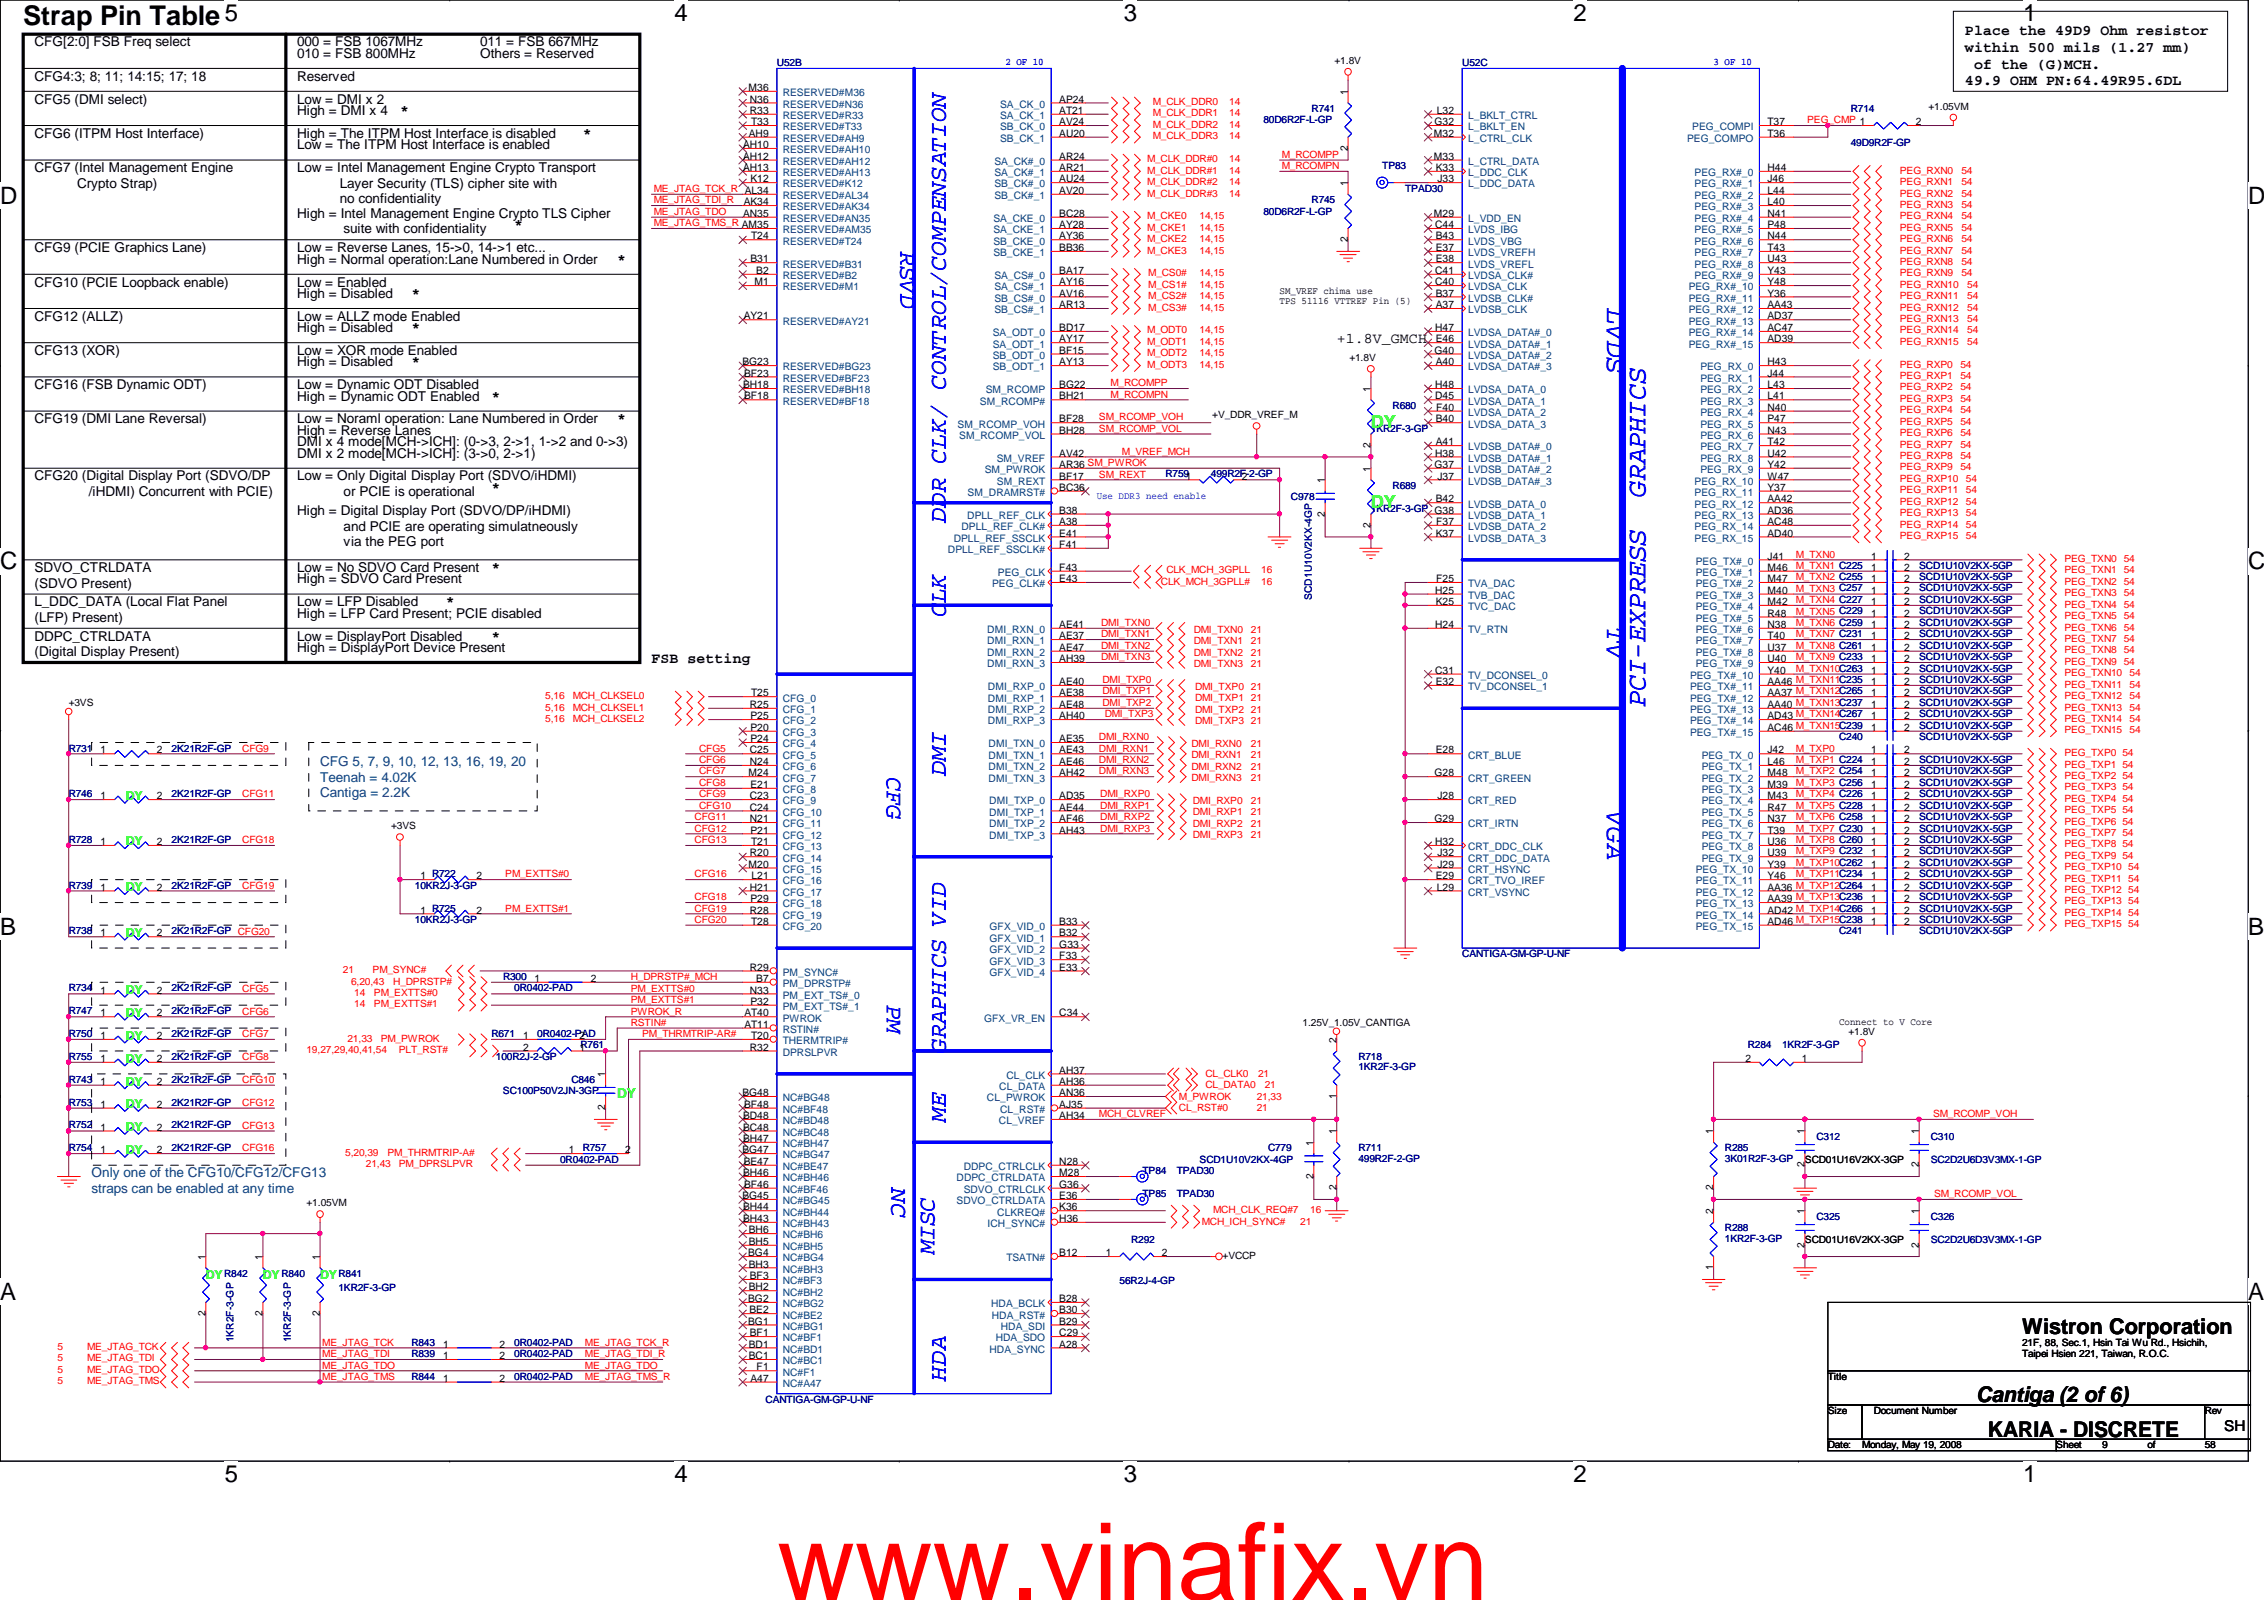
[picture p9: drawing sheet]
<svg xmlns="http://www.w3.org/2000/svg" width="297mm" height="210mm" viewBox="0 0 297 210" stroke-linecap="round" stroke-linejoin="round" font-family="sans-serif">
<defs><g id="words">
<text font-size="14.1" fill="#f00" x="102" y="209.9">www.vinafix.vn</text>
<text font-size="3.6" x="3" y="3.3">Strap Pin Table</text>
<g font-size="3.6" fill="#00f">
<text x="210.9" y="40.5" transform="rotate(90 210.9 40.5)">LVDS</text>
<text x="215.9" y="65.2" transform="rotate(-90 215.9 65.2)">GRAPHICS</text>
<text x="210.9" y="82.4" transform="rotate(90 210.9 82.4)">TV</text>
<text x="215.9" y="92.8" transform="rotate(-90 215.9 92.8)">PCI-EXPRESS</text>
<text x="210.9" y="106.4" transform="rotate(90 210.9 106.4)">VGA</text>
</g>
<g font-size="3.1">
<text x="29.5" y="2.8">5</text>
<text x="88.5" y="2.8">4</text>
<text x="147.4" y="2.8">3</text>
<text x="206.5" y="2.8">2</text>
<text x="265.4" y="2.8">1</text>
<text x="0" y="26.8">D</text>
<text x="295" y="26.8">D</text>
<text x="0" y="74.7">C</text>
<text x="295" y="74.7">C</text>
<text x="0" y="122.6">B</text>
<text x="295" y="122.6">B</text>
<text x="0" y="170.5">A</text>
<text x="295" y="170.5">A</text>
<text x="29.5" y="194.5">5</text>
<text x="88.5" y="194.5">4</text>
<text x="147.4" y="194.5">3</text>
<text x="206.5" y="194.5">2</text>
<text x="265.4" y="194.5">1</text>
</g>
<g font-size="3.1" fill="#00f">
<text x="118.1" y="33" transform="rotate(90 118.1 33)">RSVD</text>
<text x="124.1" y="68.6" transform="rotate(-90 124.1 68.6)">DDR CLK/ CONTROL/COMPENSATION</text>
<text x="124.1" y="80.9" transform="rotate(-90 124.1 80.9)">CLK</text>
<text x="116.4" y="101.9" transform="rotate(90 116.4 101.9)">CFG</text>
<text x="124.1" y="101.8" transform="rotate(-90 124.1 101.8)">DMI</text>
<text x="116.4" y="131.9" transform="rotate(90 116.4 131.9)">PM</text>
<text x="124.1" y="138.2" transform="rotate(-90 124.1 138.2)">GRAPHICS VID</text>
<text x="124.1" y="147.2" transform="rotate(-90 124.1 147.2)">ME</text>
<text x="117" y="155.9" transform="rotate(90 117 155.9)">NC</text>
<text x="122.6" y="164.5" transform="rotate(-90 122.6 164.5)">MISC</text>
<text x="124.1" y="181.2" transform="rotate(-90 124.1 181.2)">HDA</text>
</g>
<g font-size="2.8">
<text x="265.3" y="175">Wistron Corporation</text>
<text x="259.3" y="183.9">Cantiga (2 of 6)</text>
<text x="260.8" y="188.5">KARIA - DISCRETE</text>
</g>
<g font-size="2.4" fill="#0f0">
<text x="179.9" y="56.1">DY</text>
<text x="179.9" y="66.6">DY</text>
</g>
<g font-size="1.9">
<text x="257.8" y="4.6">Place the 49D9 Ohm resistor</text>
<text x="257.8" y="6.8">within 500 mils (1.27 mm)</text>
<text x="257.8" y="11.2">49.9 OHM PN:64.49R95.6DL</text>
<text x="259" y="9">of the (G)MCH.</text>
<text x="52.5" y="15.1">*</text>
<text x="76.5" y="18.1">*</text>
<text x="67.5" y="30.1">*</text>
<text x="81" y="34.6">*</text>
<text x="54" y="39.1">*</text>
<text x="54" y="43.6">*</text>
<text x="175.4" y="45">+1.8V_GMCH</text>
<text x="54" y="48">*</text>
<text x="64.5" y="52.6">*</text>
<text x="81" y="55.5">*</text>
<text x="64.5" y="64.6">*</text>
<text x="64.5" y="75.1">*</text>
<text x="58.5" y="79.5">*</text>
<text x="64.5" y="84">*</text>
<text x="85.5" y="87">FSB setting</text>
<text x="291.8" y="187.7">SH</text>
</g>
<g font-size="1.8">
<text x="4.5" y="6.1">CFG[2:0] FSB Freq select</text>
<text x="4.5" y="10.6">CFG4:3; 8; 11; 14:15; 17; 18</text>
<text x="39" y="10.6">Reserved</text>
<text x="39" y="7.6">010 = FSB 800MHz</text>
<text x="39" y="6.1">000 = FSB 1067MHz</text>
<text x="63" y="7.6">Others = Reserved</text>
<text x="63" y="6.1">011 = FSB 667MHz</text>
<text x="4.5" y="13.6">CFG5 (DMI select)</text>
<text x="39" y="13.6">Low = DMI x 2</text>
<text x="39" y="15.1">High = DMI x 4</text>
<text x="4.5" y="18.1">CFG6 (ITPM Host Interface)</text>
<text x="4.5" y="22.6">CFG7 (Intel Management Engine</text>
<text x="39" y="22.6">Low = Intel Management Engine Crypto Transport</text>
<text x="39" y="18.1">High = The ITPM Host Interface is disabled</text>
<text x="39" y="19.6">Low = The ITPM Host Interface is enabled</text>
<text x="10.1" y="24.6">Crypto Strap)</text>
<text x="39" y="28.6">High = Intel Management Engine Crypto TLS Cipher</text>
<text x="44.6" y="24.6">Layer Security (TLS) cipher site with</text>
<text x="44.6" y="26.7">no confidentiality</text>
<text x="4.5" y="33.1">CFG9 (PCIE Graphics Lane)</text>
<text x="39" y="33.1">Low = Reverse Lanes, 15-&gt;0, 14-&gt;1 etc...</text>
<text x="39" y="34.6">High = Normal operation:Lane Numbered in Order</text>
<text x="45.1" y="30.6">suite with confidentiality</text>
<text x="4.5" y="37.6">CFG10 (PCIE Loopback enable)</text>
<text x="39" y="37.6">Low = Enabled</text>
<text x="39" y="39.1">High = Disabled</text>
<text x="4.5" y="42.1">CFG12 (ALLZ)</text>
<text x="4.5" y="46.6">CFG13 (XOR)</text>
<text x="39" y="42.1">Low = ALLZ mode Enabled</text>
<text x="39" y="43.6">High = Disabled</text>
<text x="39" y="46.6">Low = XOR mode Enabled</text>
<text x="4.5" y="51.1">CFG16 (FSB Dynamic ODT)</text>
<text x="39" y="48">High = Disabled</text>
<text x="39" y="51.1">Low = Dynamic ODT Disabled</text>
<text x="39" y="52.6">High = Dynamic ODT Enabled</text>
<text x="4.5" y="55.5">CFG19 (DMI Lane Reversal)</text>
<text x="39" y="55.5">Low = Noraml operation: Lane Numbered in Order</text>
<text x="39" y="57.1">High = Reverse Lanes</text>
<text x="39" y="58.5">DMI x 4 mode[MCH-&gt;ICH]: (0-&gt;3, 2-&gt;1, 1-&gt;2 and 0-&gt;3)</text>
<text x="4.5" y="63">CFG20 (Digital Display Port (SDVO/DP</text>
<text x="11.6" y="65.1">/iHDMI) Concurrent with PCIE)</text>
<text x="39" y="60.1">DMI x 2 mode[MCH-&gt;ICH]: (3-&gt;0, 2-&gt;1)</text>
<text x="39" y="63">Low = Only Digital Display Port (SDVO/iHDMI)</text>
<text x="45.1" y="65.1">or PCIE is operational</text>
<text x="39" y="67.6">High = Digital Display Port (SDVO/DP/iHDMI)</text>
<text x="45.1" y="69.6">and PCIE are operating simulatneously</text>
<text x="45.1" y="71.6">via the PEG port</text>
<text x="4.5" y="75.1">SDVO_CTRLDATA</text>
<text x="4.5" y="77.1">(SDVO Present)</text>
<text x="39" y="75.1">Low = No SDVO Card Present</text>
<text x="39" y="76.5">High = SDVO Card Present</text>
<text x="4.5" y="79.5">L_DDC_DATA (Local Flat Panel</text>
<text x="4.5" y="81.6">(LFP) Present)</text>
<text x="39" y="79.5">Low = LFP Disabled</text>
<text x="39" y="81">High = LFP Card Present; PCIE disabled</text>
<text x="4.5" y="84">DDPC_CTRLDATA</text>
<text x="4.5" y="86.1">(Digital Display Present)</text>
<text x="39" y="84">Low = DisplayPort Disabled</text>
<text x="39" y="85.5">High = DisplayPort Device Present</text>
</g>
<g font-size="1.8" fill="#003f7f">
<text x="42" y="100.5">CFG 5, 7, 9, 10, 12, 13, 16, 19, 20</text>
<text x="42" y="102.5">Teenah = 4.02K</text>
<text x="42" y="104.6">Cantiga = 2.2K</text>
<text x="12" y="154.5">Only one of the CFG10/CFG12/CFG13</text>
<text x="12" y="156.5">straps can be enabled at any time</text>
</g>
<text font-size="1.8" fill="#0f0" x="81" y="144">DY</text>
<g font-size="1.6" fill="#0f0">
<text x="16.5" y="104.9">DY</text>
<text x="16.5" y="110.9">DY</text>
<text x="16.5" y="116.9">DY</text>
<text x="16.5" y="122.9">DY</text>
<text x="16.5" y="130.4">DY</text>
<text x="16.5" y="133.4">DY</text>
<text x="16.5" y="136.4">DY</text>
<text x="16.5" y="139.4">DY</text>
<text x="16.5" y="142.4">DY</text>
<text x="16.5" y="148.4">DY</text>
<text x="16.5" y="145.4">DY</text>
<text x="16.5" y="151.4">DY</text>
<text x="27" y="167.9">DY</text>
<text x="34.5" y="167.9">DY</text>
<text x="42" y="167.9">DY</text>
</g>
<g font-size="1.4">
<text x="98.2" y="11.9">M36</text>
<text x="98.3" y="17.9">AH9</text>
<text x="98.4" y="13.5">N36</text>
<text x="98.4" y="14.9">R33</text>
<text x="98.5" y="16.4">T33</text>
<text x="139" y="13.5">AP24</text>
<text x="139" y="14.9">AT21</text>
<text x="139" y="16.4">AV24</text>
<text x="139" y="17.9">AU20</text>
<text x="176.8" y="12.4" transform="rotate(-90 176.8 12.4)">1</text>
<text x="188.1" y="17.9">M32</text>
<text x="188.2" y="16.4">G32</text>
<text x="188.5" y="14.9">L32</text>
<text x="231.9" y="17.9">T36</text>
<text x="231.9" y="16.4">T37</text>
<text x="251.4" y="16.4">2</text>
<text x="97.5" y="19.4">AH10</text>
<text x="97.5" y="21">AH12</text>
<text x="97.5" y="22.4">AH13</text>
<text x="98.5" y="23.9">K12</text>
<text x="139" y="21">AR24</text>
<text x="139" y="22.4">AR21</text>
<text x="139" y="23.9">AU24</text>
<text x="176.8" y="19.8" transform="rotate(-90 176.8 19.8)">2</text>
<text x="188.1" y="21">M33</text>
<text x="188.4" y="22.4">K33</text>
<text x="188.6" y="23.9">J33</text>
<text x="231.9" y="22.4">H44</text>
<text x="231.9" y="23.9">J46</text>
<text x="97.5" y="28.4">AN35</text>
<text x="97.6" y="26.9">AK34</text>
<text x="139" y="28.4">BC28</text>
<text x="139" y="29.9">AY28</text>
<text x="139" y="25.4">AV20</text>
<text x="176.8" y="24.4" transform="rotate(-90 176.8 24.4)">1</text>
<text x="188.1" y="28.4">M29</text>
<text x="188.3" y="29.9">C44</text>
<text x="231.9" y="25.4">L44</text>
<text x="231.9" y="26.9">L40</text>
<text x="231.9" y="28.4">N41</text>
<text x="231.9" y="29.9">P48</text>
<text x="98.5" y="34.4">B31</text>
<text x="98.5" y="31.4">T24</text>
<text x="99.2" y="35.9">B2</text>
<text x="139" y="31.4">AY36</text>
<text x="139" y="32.9">BB36</text>
<text x="139" y="35.9">BA17</text>
<text x="176.8" y="31.8" transform="rotate(-90 176.8 31.8)">2</text>
<text x="188.3" y="35.9">C41</text>
<text x="188.4" y="31.4">B43</text>
<text x="188.4" y="32.9">E37</text>
<text x="188.4" y="34.4">E38</text>
<text x="231.9" y="31.4">N44</text>
<text x="231.9" y="32.9">T43</text>
<text x="231.9" y="34.4">U43</text>
<text x="231.9" y="35.9">Y43</text>
<text x="97.6" y="41.9">AY21</text>
<text x="99" y="37.4">M1</text>
<text x="139" y="37.4">AY16</text>
<text x="139" y="38.9">AV16</text>
<text x="139" y="40.4">AR13</text>
<text x="188.3" y="37.4">C40</text>
<text x="188.4" y="38.9">B37</text>
<text x="188.4" y="40.4">A37</text>
<text x="231.9" y="37.4">Y48</text>
<text x="231.9" y="38.9">Y36</text>
<text x="231.9" y="40.4">AA43</text>
<text x="231.9" y="41.9">AD37</text>
<text x="97.4" y="47.9">BG23</text>
<text x="139" y="43.4">BD17</text>
<text x="139" y="44.9">AY17</text>
<text x="139" y="46.4">BF15</text>
<text x="139" y="47.9">AY13</text>
<text x="188.2" y="46.4">G40</text>
<text x="188.3" y="43.4">H47</text>
<text x="188.4" y="44.9">E46</text>
<text x="188.4" y="47.9">A40</text>
<text x="231.9" y="47.9">H43</text>
<text x="231.9" y="43.4">AC47</text>
<text x="231.9" y="44.9">AD39</text>
<text x="97.5" y="50.9">BH18</text>
<text x="97.6" y="49.4">BF23</text>
<text x="97.6" y="52.4">BF18</text>
<text x="139" y="50.9">BG22</text>
<text x="139" y="52.4">BH21</text>
<text x="179.8" y="51.4" transform="rotate(-90 179.8 51.4)">1</text>
<text x="188.3" y="52.4">D45</text>
<text x="188.3" y="50.9">H48</text>
<text x="188.4" y="53.9">F40</text>
<text x="231.9" y="49.4">J44</text>
<text x="231.9" y="50.9">L43</text>
<text x="231.9" y="52.4">L41</text>
<text x="231.9" y="53.9">N40</text>
<text x="139" y="55.4">BF28</text>
<text x="139" y="59.9">AV42</text>
<text x="139" y="56.9">BH28</text>
<text x="179.8" y="58.8" transform="rotate(-90 179.8 58.8)">2</text>
<text x="188.3" y="59.9">H38</text>
<text x="188.4" y="58.4">A41</text>
<text x="188.4" y="55.4">B40</text>
<text x="231.9" y="55.4">P47</text>
<text x="231.9" y="56.9">N43</text>
<text x="231.9" y="58.4">T42</text>
<text x="231.9" y="59.9">U42</text>
<text x="139" y="62.9">BF17</text>
<text x="139" y="64.4">BC36</text>
<text x="139" y="61.4">AR36 SM_PWROK</text>
<text x="162.9" y="62.9">2</text>
<text x="173.8" y="63.4" transform="rotate(-90 173.8 63.4)">1</text>
<text x="179.8" y="61.9" transform="rotate(-90 179.8 61.9)">1</text>
<text x="188.2" y="61.4">G37</text>
<text x="188.4" y="65.9">B42</text>
<text x="188.6" y="62.9">J37</text>
<text x="231.9" y="61.4">Y42</text>
<text x="231.9" y="62.9">W47</text>
<text x="231.9" y="64.4">Y37</text>
<text x="231.9" y="65.9">AA42</text>
<text x="139" y="67.4">B38</text>
<text x="139" y="71.9">F41</text>
<text x="139" y="68.9">A38</text>
<text x="139" y="70.4">E41</text>
<text x="173.8" y="67.8" transform="rotate(-90 173.8 67.8)">2</text>
<text x="179.8" y="69.3" transform="rotate(-90 179.8 69.3)">2</text>
<text x="188.4" y="70.4">K37</text>
<text x="188.4" y="68.9">F37</text>
<text x="231.9" y="67.4">AD36</text>
<text x="231.9" y="68.9">AC48</text>
<text x="231.9" y="70.4">AD40</text>
<text x="139" y="76.4">E43</text>
<text x="139" y="74.9">F43</text>
<text x="188.3" y="77.9">H25</text>
<text x="188.4" y="76.4">F25</text>
<text x="231.9" y="73.4">J41</text>
<text x="231.9" y="77.9">M40</text>
<text x="231.9" y="74.9">M46</text>
<text x="231.9" y="76.4">M47</text>
<text x="245.5" y="76.4">1</text>
<text x="245.5" y="74.9">1</text>
<text x="245.5" y="77.9">1</text>
<text x="245.5" y="73.4">1</text>
<text x="249.8" y="76.4">2</text>
<text x="249.8" y="74.9">2</text>
<text x="249.8" y="77.9">2</text>
<text x="249.8" y="73.4">2</text>
<text x="139" y="82.4">AE41</text>
<text x="139" y="83.9">AE37</text>
<text x="188.3" y="82.4">H24</text>
<text x="188.4" y="79.4">K25</text>
<text x="231.9" y="79.4">M42</text>
<text x="231.9" y="80.9">R48</text>
<text x="231.9" y="82.4">N38</text>
<text x="231.9" y="83.9">T40</text>
<text x="245.5" y="80.9">1</text>
<text x="245.5" y="82.4">1</text>
<text x="245.5" y="83.9">1</text>
<text x="245.5" y="79.4">1</text>
<text x="249.8" y="80.9">2</text>
<text x="249.8" y="82.4">2</text>
<text x="249.8" y="83.9">2</text>
<text x="249.8" y="79.4">2</text>
<text x="139" y="85.4">AE47</text>
<text x="139" y="86.9">AH39</text>
<text x="139" y="89.9">AE40</text>
<text x="188.3" y="88.4">C31</text>
<text x="188.4" y="89.9">E32</text>
<text x="231.9" y="88.4">Y40</text>
<text x="231.9" y="89.9">AA46 M_TXN11C235</text>
<text x="231.9" y="85.4">U37</text>
<text x="231.9" y="86.9">U40</text>
<text x="245.5" y="88.4">1</text>
<text x="245.5" y="89.9">1</text>
<text x="245.5" y="85.4">1</text>
<text x="245.5" y="86.9">1</text>
<text x="249.8" y="88.4">2</text>
<text x="249.8" y="89.9">2</text>
<text x="249.8" y="85.4">2</text>
<text x="249.8" y="86.9">2</text>
<text x="98.4" y="92.9">R25</text>
<text x="98.5" y="94.4">P25</text>
<text x="98.5" y="95.9">P20</text>
<text x="98.5" y="91.4">T25</text>
<text x="139" y="91.4">AE38</text>
<text x="139" y="92.9">AE48</text>
<text x="139" y="94.4">AH40</text>
<text x="231.9" y="91.4">AA37 M_TXN12C265</text>
<text x="231.9" y="92.9">AA40 M_TXN13C237</text>
<text x="231.9" y="94.4">AD43 M_TXN14C267</text>
<text x="231.9" y="95.9">AC46 M_TXN15C239</text>
<text x="245.5" y="95.9">1</text>
<text x="245.5" y="94.4">1</text>
<text x="245.5" y="91.4">1</text>
<text x="245.5" y="92.9">1</text>
<text x="249.8" y="95.9">2</text>
<text x="249.8" y="94.4">2</text>
<text x="249.8" y="91.4">2</text>
<text x="249.8" y="92.9">2</text>
<text x="13.2" y="98.8">1</text>
<text x="20.6" y="98.8">2</text>
<text x="98.2" y="101.9">M24</text>
<text x="98.4" y="98.8">C25</text>
<text x="98.4" y="100.4">N24</text>
<text x="98.5" y="97.4">P24</text>
<text x="139" y="97.4">AE35</text>
<text x="139" y="98.8">AE43</text>
<text x="139" y="100.4">AE46</text>
<text x="139" y="101.9">AH42</text>
<text x="188.2" y="101.9">G28</text>
<text x="188.4" y="98.8">E28</text>
<text x="231.9" y="98.8">J42</text>
<text x="231.9" y="100.4">L46</text>
<text x="231.9" y="101.9">M48</text>
<text x="245.5" y="98.8">1</text>
<text x="245.5" y="100.4">1</text>
<text x="245.5" y="101.9">1</text>
<text x="249.8" y="98.8">2</text>
<text x="249.8" y="100.4">2</text>
<text x="249.8" y="101.9">2</text>
<text x="13.2" y="104.9">1</text>
<text x="20.6" y="104.9">2</text>
<text x="98.4" y="104.9">C23</text>
<text x="98.4" y="106.3">C24</text>
<text x="98.4" y="107.9">N21</text>
<text x="98.5" y="103.4">E21</text>
<text x="139" y="104.9">AD35</text>
<text x="139" y="106.3">AE44</text>
<text x="139" y="107.9">AF46</text>
<text x="188.2" y="107.9">G29</text>
<text x="188.6" y="104.9">J28</text>
<text x="231.9" y="103.4">M39</text>
<text x="231.9" y="104.9">M43</text>
<text x="231.9" y="106.3">R47</text>
<text x="231.9" y="107.9">N37</text>
<text x="245.5" y="107.9">1</text>
<text x="245.5" y="106.3">1</text>
<text x="245.5" y="103.4">1</text>
<text x="245.5" y="104.9">1</text>
<text x="249.8" y="107.9">2</text>
<text x="249.8" y="106.3">2</text>
<text x="249.8" y="103.4">2</text>
<text x="249.8" y="104.9">2</text>
<text x="13.2" y="110.9">1</text>
<text x="20.6" y="110.9">2</text>
<text x="98.2" y="113.8">M20</text>
<text x="98.4" y="112.4">R20</text>
<text x="98.5" y="109.3">P21</text>
<text x="98.5" y="110.9">T21</text>
<text x="139" y="109.3">AH43</text>
<text x="188.3" y="110.9">H32</text>
<text x="188.6" y="112.4">J32</text>
<text x="188.6" y="113.8">J29</text>
<text x="231.9" y="109.3">T39</text>
<text x="231.9" y="110.9">U36</text>
<text x="231.9" y="112.4">U39</text>
<text x="231.9" y="113.8">Y39</text>
<text x="245.5" y="109.3">1</text>
<text x="245.5" y="110.9">1</text>
<text x="245.5" y="112.4">1</text>
<text x="245.5" y="113.8">1</text>
<text x="249.8" y="109.3">2</text>
<text x="249.8" y="110.9">2</text>
<text x="249.8" y="112.4">2</text>
<text x="249.8" y="113.8">2</text>
<text x="13.2" y="116.8">1</text>
<text x="20.6" y="116.8">2</text>
<text x="55.2" y="115.4">1 R722</text>
<text x="55.2" y="119.8">1 R725</text>
<text x="62.5" y="115.4">2</text>
<text x="62.5" y="119.8">2</text>
<text x="98.4" y="119.8">R28</text>
<text x="98.4" y="116.8">H21</text>
<text x="98.5" y="118.4">P29</text>
<text x="98.6" y="115.4">L21</text>
<text x="188.4" y="115.4">E29</text>
<text x="188.5" y="116.8">L29</text>
<text x="231.9" y="115.4">Y46</text>
<text x="231.9" y="116.8">AA36 M_TXP12C264</text>
<text x="231.9" y="118.4">AA39 M_TXP13C236</text>
<text x="231.9" y="119.8">AD42 M_TXP14C266</text>
<text x="245.5" y="115.4">1</text>
<text x="245.5" y="116.8">1</text>
<text x="245.5" y="118.4">1</text>
<text x="245.5" y="119.8">1</text>
<text x="249.8" y="115.4">2</text>
<text x="249.8" y="116.8">2</text>
<text x="249.8" y="118.4">2</text>
<text x="249.8" y="119.8">2</text>
<text x="13.2" y="122.9">1</text>
<text x="20.6" y="122.9">2</text>
<text x="98.5" y="121.3">T28</text>
<text x="139" y="121.3">B33</text>
<text x="139" y="122.9">B32</text>
<text x="139" y="124.3">G33</text>
<text x="139" y="125.9">F33</text>
<text x="231.9" y="121.3">AD46 M_TXP15C238</text>
<text x="245.5" y="121.3">1</text>
<text x="249.8" y="121.3">2</text>
<text x="13.2" y="130.3">1</text>
<text x="20.6" y="130.3">2</text>
<text x="70.1" y="128.8">1</text>
<text x="77.5" y="128.8">2</text>
<text x="98.4" y="127.3">R29</text>
<text x="98.4" y="130.3">N33</text>
<text x="98.5" y="131.8">P32</text>
<text x="99.2" y="128.8">B7</text>
<text x="139" y="127.3">E33</text>
<text x="13.2" y="133.3">1</text>
<text x="13.2" y="136.3">1</text>
<text x="20.6" y="133.3">2</text>
<text x="20.6" y="136.3">2</text>
<text x="68.7" y="136.3">1</text>
<text x="68.7" y="137.8">2</text>
<text x="76" y="136.3">2</text>
<text x="76" y="137.8">1</text>
<text x="97.7" y="133.3">AT40</text>
<text x="97.7" y="134.8">AT11</text>
<text x="98.4" y="137.8">R32</text>
<text x="98.5" y="136.3">T20</text>
<text x="139" y="133.3">C34</text>
<text x="175.3" y="136.8" transform="rotate(-90 175.3 136.8)">2</text>
<text x="13.2" y="139.3">1</text>
<text x="13.2" y="142.3">1</text>
<text x="20.6" y="139.3">2</text>
<text x="20.6" y="142.3">2</text>
<text x="79.4" y="141.3" transform="rotate(-90 79.4 141.3)">1</text>
<text x="97.4" y="143.8">BG48</text>
<text x="139" y="140.8">AH37</text>
<text x="139" y="143.8">AN36</text>
<text x="139" y="142.3">AH36</text>
<text x="229" y="139.3">2</text>
<text x="236.4" y="139.3">1</text>
<text x="13.2" y="148.3">1</text>
<text x="13.2" y="145.3">1</text>
<text x="20.6" y="148.3">2</text>
<text x="20.6" y="145.3">2</text>
<text x="79.4" y="145.7" transform="rotate(-90 79.4 145.7)">2</text>
<text x="97.5" y="146.8">BD48</text>
<text x="97.5" y="148.3">BC48</text>
<text x="97.5" y="149.8">BH47</text>
<text x="97.6" y="145.3">BF48</text>
<text x="139" y="146.8">AH34</text>
<text x="139" y="145.3">AJ35</text>
<text x="175.3" y="148.8" transform="rotate(-90 175.3 148.8)">1</text>
<text x="175.3" y="144.2" transform="rotate(-90 175.3 144.2)">1</text>
<text x="224.8" y="148.8" transform="rotate(-90 224.8 148.8)">1</text>
<text x="236.8" y="148.8" transform="rotate(-90 236.8 148.8)">1</text>
<text x="251.8" y="148.8" transform="rotate(-90 251.8 148.8)">1</text>
<text x="13.2" y="151.3">1</text>
<text x="20.6" y="151.3">2</text>
<text x="74.6" y="151.3">1</text>
<text x="82" y="151.3">2</text>
<text x="97.4" y="151.3">BG47</text>
<text x="97.5" y="154.3">BH46</text>
<text x="97.6" y="152.8">BE47</text>
<text x="97.6" y="155.8">BF46</text>
<text x="139" y="155.8">G36</text>
<text x="139" y="152.8">N28</text>
<text x="139" y="154.3">M28</text>
<text x="172.3" y="154.7" transform="rotate(-90 172.3 154.7)">2</text>
<text x="172.3" y="150.3" transform="rotate(-90 172.3 150.3)">1</text>
<text x="236.8" y="153.2" transform="rotate(-90 236.8 153.2)">2</text>
<text x="251.8" y="153.2" transform="rotate(-90 251.8 153.2)">2</text>
<text x="97.4" y="157.3">BG45</text>
<text x="97.5" y="158.8">BH44</text>
<text x="97.5" y="160.3">BH43</text>
<text x="98.3" y="161.8">BH6</text>
<text x="139" y="158.8">K36</text>
<text x="139" y="160.3">H36</text>
<text x="139" y="157.3">E36</text>
<text x="175.3" y="156.2" transform="rotate(-90 175.3 156.2)">2</text>
<text x="224.8" y="159.3" transform="rotate(-90 224.8 159.3)">2</text>
<text x="224.8" y="156.2" transform="rotate(-90 224.8 156.2)">2</text>
<text x="236.8" y="159.3" transform="rotate(-90 236.8 159.3)">1</text>
<text x="251.8" y="159.3" transform="rotate(-90 251.8 159.3)">1</text>
<text x="27" y="165.3" transform="rotate(-90 27 165.3)">1</text>
<text x="34.5" y="165.3" transform="rotate(-90 34.5 165.3)">1</text>
<text x="41.9" y="165.3" transform="rotate(-90 41.9 165.3)">1</text>
<text x="98.2" y="164.8">BG4</text>
<text x="98.3" y="163.3">BH5</text>
<text x="98.3" y="166.3">BH3</text>
<text x="98.4" y="167.8">BF3</text>
<text x="139" y="164.8">B12</text>
<text x="145.1" y="164.8">1</text>
<text x="152.4" y="164.8">2</text>
<text x="224.8" y="166.7" transform="rotate(-90 224.8 166.7)">1</text>
<text x="236.8" y="163.7" transform="rotate(-90 236.8 163.7)">2</text>
<text x="251.8" y="163.7" transform="rotate(-90 251.8 163.7)">2</text>
<text x="27" y="172.7" transform="rotate(-90 27 172.7)">2</text>
<text x="34.5" y="172.7" transform="rotate(-90 34.5 172.7)">2</text>
<text x="41.9" y="172.7" transform="rotate(-90 41.9 172.7)">2</text>
<text x="98.2" y="170.8">BG2</text>
<text x="98.2" y="173.8">BG1</text>
<text x="98.3" y="169.3">BH2</text>
<text x="98.3" y="172.3">BE2</text>
<text x="139" y="173.8">B29</text>
<text x="139" y="170.8">B28</text>
<text x="139" y="172.3">B30</text>
<text x="58.2" y="178.3">1</text>
<text x="58.2" y="176.8">1</text>
<text x="65.5" y="178.3">2</text>
<text x="65.5" y="176.8">2</text>
<text x="98.3" y="176.8">BD1</text>
<text x="98.3" y="178.3">BC1</text>
<text x="98.4" y="175.3">BF1</text>
<text x="99.3" y="179.8">F1</text>
<text x="139" y="176.8">A28</text>
<text x="139" y="175.3">C29</text>
<text x="58.2" y="181.3">1</text>
<text x="65.5" y="181.3">2</text>
<text x="98.5" y="181.3">A47</text>
</g>
<g font-size="1.4" fill="#003f7f">
<text x="102.7" y="12.6">RESERVED#M36</text>
<text x="102.7" y="14.1">RESERVED#N36</text>
<text x="102.7" y="15.6">RESERVED#R33</text>
<text x="102.7" y="17.1">RESERVED#T33</text>
<text x="131.2" y="14.1">SA_CK_0</text>
<text x="131.2" y="15.6">SA_CK_1</text>
<text x="131.2" y="17.1">SB_CK_0</text>
<text x="192.6" y="17.1">L_BKLT_EN</text>
<text x="192.6" y="15.6">L_BKLT_CTRL</text>
<text x="222" y="17.1">PEG_COMPI</text>
<text x="102.7" y="18.6">RESERVED#AH9</text>
<text x="102.7" y="20.1">RESERVED#AH10</text>
<text x="102.7" y="21.6">RESERVED#AH12</text>
<text x="102.7" y="23.1">RESERVED#AH13</text>
<text x="130.5" y="21.6">SA_CK#_0</text>
<text x="130.5" y="23.1">SA_CK#_1</text>
<text x="131.2" y="18.6">SB_CK_1</text>
<text x="192.6" y="18.6">L_CTRL_CLK</text>
<text x="192.6" y="21.6">L_CTRL_DATA</text>
<text x="192.6" y="23.1">L_DDC_CLK</text>
<text x="221.4" y="18.6">PEG_COMPO</text>
<text x="222.3" y="23.1">PEG_RX#_0</text>
<text x="102.7" y="26.1">RESERVED#AL34</text>
<text x="102.7" y="29.1">RESERVED#AN35</text>
<text x="102.7" y="27.6">RESERVED#AK34</text>
<text x="102.7" y="24.6">RESERVED#K12</text>
<text x="130.3" y="29.1">SA_CKE_0</text>
<text x="130.5" y="24.6">SB_CK#_0</text>
<text x="130.5" y="26.1">SB_CK#_1</text>
<text x="192.6" y="24.6">L_DDC_DATA</text>
<text x="192.6" y="29.1">L_VDD_EN</text>
<text x="222.3" y="24.6">PEG_RX#_1</text>
<text x="222.3" y="26.1">PEG_RX#_2</text>
<text x="222.3" y="27.6">PEG_RX#_3</text>
<text x="222.3" y="29.1">PEG_RX#_4</text>
<text x="102.7" y="30.6">RESERVED#AM35</text>
<text x="102.7" y="32.1">RESERVED#T24</text>
<text x="102.7" y="35.1">RESERVED#B31</text>
<text x="130.3" y="30.6">SA_CKE_1</text>
<text x="130.3" y="32.1">SB_CKE_0</text>
<text x="130.3" y="33.6">SB_CKE_1</text>
<text x="192.6" y="30.6">LVDS_IBG</text>
<text x="192.6" y="32.1">LVDS_VBG</text>
<text x="192.6" y="33.6">LVDS_VREFH</text>
<text x="192.6" y="35.1">LVDS_VREFL</text>
<text x="222.3" y="30.6">PEG_RX#_5</text>
<text x="222.3" y="32.1">PEG_RX#_6</text>
<text x="222.3" y="33.6">PEG_RX#_7</text>
<text x="222.3" y="35.1">PEG_RX#_8</text>
<text x="102.7" y="38.1">RESERVED#M1</text>
<text x="102.7" y="36.6">RESERVED#B2</text>
<text x="130.5" y="36.6">SA_CS#_0</text>
<text x="130.5" y="38.1">SA_CS#_1</text>
<text x="130.5" y="39.6">SB_CS#_0</text>
<text x="130.5" y="41.1">SB_CS#_1</text>
<text x="192.6" y="36.6">LVDSA_CLK#</text>
<text x="192.6" y="38.1">LVDSA_CLK</text>
<text x="192.6" y="39.6">LVDSB_CLK#</text>
<text x="192.6" y="41.1">LVDSB_CLK</text>
<text x="221.6" y="38.1">PEG_RX#_10</text>
<text x="221.6" y="39.6">PEG_RX#_11</text>
<text x="221.6" y="41.1">PEG_RX#_12</text>
<text x="222.3" y="36.6">PEG_RX#_9</text>
<text x="102.7" y="42.6">RESERVED#AY21</text>
<text x="130.3" y="44.1">SA_ODT_0</text>
<text x="130.3" y="45.6">SA_ODT_1</text>
<text x="130.3" y="47.1">SB_ODT_0</text>
<text x="192.6" y="44.1">LVDSA_DATA#_0</text>
<text x="192.6" y="45.6">LVDSA_DATA#_1</text>
<text x="192.6" y="47.1">LVDSA_DATA#_2</text>
<text x="221.6" y="42.6">PEG_RX#_13</text>
<text x="221.6" y="44.1">PEG_RX#_14</text>
<text x="221.6" y="45.6">PEG_RX#_15</text>
<text x="102.7" y="48.6">RESERVED#BG23</text>
<text x="102.7" y="50.1">RESERVED#BF23</text>
<text x="102.7" y="51.6">RESERVED#BH18</text>
<text x="102.7" y="53.1">RESERVED#BF18</text>
<text x="128.6" y="53.1">SM_RCOMP#</text>
<text x="129.3" y="51.6">SM_RCOMP</text>
<text x="130.3" y="48.6">SB_ODT_1</text>
<text x="192.6" y="53.1">LVDSA_DATA_1</text>
<text x="192.6" y="51.6">LVDSA_DATA_0</text>
<text x="192.6" y="48.6">LVDSA_DATA#_3</text>
<text x="223.1" y="48.6">PEG_RX_0</text>
<text x="223.1" y="50.1">PEG_RX_1</text>
<text x="223.1" y="51.6">PEG_RX_2</text>
<text x="223.1" y="53.1">PEG_RX_3</text>
<text x="125.6" y="56.1">SM_RCOMP_VOH</text>
<text x="125.9" y="57.6">SM_RCOMP_VOL</text>
<text x="192.6" y="54.6">LVDSA_DATA_2</text>
<text x="192.6" y="59.1">LVDSB_DATA#_0</text>
<text x="192.6" y="56.1">LVDSA_DATA_3</text>
<text x="223.1" y="54.6">PEG_RX_4</text>
<text x="223.1" y="56.1">PEG_RX_5</text>
<text x="223.1" y="57.6">PEG_RX_6</text>
<text x="223.1" y="59.1">PEG_RX_7</text>
<text x="127" y="65.1">SM_DRAMRST#</text>
<text x="129.2" y="62.1">SM_PWROK</text>
<text x="130.8" y="60.6">SM_VREF</text>
<text x="130.8" y="63.6">SM_REXT</text>
<text x="192.6" y="60.6">LVDSB_DATA#_1</text>
<text x="192.6" y="62.1">LVDSB_DATA#_2</text>
<text x="192.6" y="63.6">LVDSB_DATA#_3</text>
<text x="222.3" y="63.6">PEG_RX_10</text>
<text x="222.3" y="65.1">PEG_RX_11</text>
<text x="223.1" y="60.6">PEG_RX_8</text>
<text x="223.1" y="62.1">PEG_RX_9</text>
<text x="125.1" y="71.1">DPLL_REF_SSCLK</text>
<text x="126.2" y="69.6">DPLL_REF_CLK#</text>
<text x="126.9" y="68.1">DPLL_REF_CLK</text>
<text x="192.6" y="68.1">LVDSB_DATA_1</text>
<text x="192.6" y="69.6">LVDSB_DATA_2</text>
<text x="192.6" y="66.6">LVDSB_DATA_0</text>
<text x="192.6" y="71.1">LVDSB_DATA_3</text>
<text x="222.3" y="66.6">PEG_RX_12</text>
<text x="222.3" y="68.1">PEG_RX_13</text>
<text x="222.3" y="69.6">PEG_RX_14</text>
<text x="222.3" y="71.1">PEG_RX_15</text>
<text x="124.4" y="72.6">DPLL_REF_SSCLK#</text>
<text x="130.2" y="77">PEG_CLK#</text>
<text x="130.9" y="75.6">PEG_CLK</text>
<text x="192.6" y="77">TVA_DAC</text>
<text x="222.5" y="74.1">PEG_TX#_0</text>
<text x="222.5" y="75.6">PEG_TX#_1</text>
<text x="222.5" y="77">PEG_TX#_2</text>
<text x="129.5" y="83.1">DMI_RXN_0</text>
<text x="192.6" y="78.6">TVB_DAC</text>
<text x="192.6" y="80.1">TVC_DAC</text>
<text x="192.6" y="83.1">TV_RTN</text>
<text x="222.5" y="78.6">PEG_TX#_3</text>
<text x="222.5" y="80.1">PEG_TX#_4</text>
<text x="222.5" y="81.6">PEG_TX#_5</text>
<text x="222.5" y="83.1">PEG_TX#_6</text>
<text x="129.5" y="84.5">DMI_RXN_1</text>
<text x="129.5" y="86.1">DMI_RXN_2</text>
<text x="129.5" y="87.5">DMI_RXN_3</text>
<text x="192.6" y="89.1">TV_DCONSEL_0</text>
<text x="221.7" y="89.1">PEG_TX#_10</text>
<text x="222.5" y="84.5">PEG_TX#_7</text>
<text x="222.5" y="86.1">PEG_TX#_8</text>
<text x="222.5" y="87.5">PEG_TX#_9</text>
<text x="102.7" y="95">CFG_2</text>
<text x="102.7" y="92">CFG_0</text>
<text x="102.7" y="93.6">CFG_1</text>
<text x="129.6" y="90.6">DMI_RXP_0</text>
<text x="129.6" y="92">DMI_RXP_1</text>
<text x="129.6" y="93.6">DMI_RXP_2</text>
<text x="129.6" y="95">DMI_RXP_3</text>
<text x="192.6" y="90.6">TV_DCONSEL_1</text>
<text x="221.7" y="90.6">PEG_TX#_11</text>
<text x="221.7" y="92">PEG_TX#_12</text>
<text x="221.7" y="93.6">PEG_TX#_13</text>
<text x="221.7" y="95">PEG_TX#_14</text>
<text x="102.7" y="96.6">CFG_3</text>
<text x="102.7" y="98">CFG_4</text>
<text x="102.7" y="99.5">CFG_5</text>
<text x="102.7" y="101">CFG_6</text>
<text x="129.7" y="98">DMI_TXN_0</text>
<text x="129.7" y="99.5">DMI_TXN_1</text>
<text x="129.7" y="101">DMI_TXN_2</text>
<text x="192.6" y="99.5">CRT_BLUE</text>
<text x="221.7" y="96.6">PEG_TX#_15</text>
<text x="223.3" y="99.5">PEG_TX_0</text>
<text x="223.3" y="101">PEG_TX_1</text>
<text x="102.7" y="102.5">CFG_7</text>
<text x="102.7" y="104.1">CFG_8</text>
<text x="102.7" y="105.5">CFG_9</text>
<text x="102.7" y="107">CFG_10</text>
<text x="129.7" y="102.5">DMI_TXN_3</text>
<text x="129.8" y="105.5">DMI_TXP_0</text>
<text x="129.8" y="107">DMI_TXP_1</text>
<text x="192.6" y="102.5">CRT_GREEN</text>
<text x="192.6" y="105.5">CRT_RED</text>
<text x="223.3" y="102.5">PEG_TX_2</text>
<text x="223.3" y="104.1">PEG_TX_3</text>
<text x="223.3" y="105.5">PEG_TX_4</text>
<text x="223.3" y="107">PEG_TX_5</text>
<text x="102.7" y="108.5">CFG_11</text>
<text x="102.7" y="110">CFG_12</text>
<text x="102.7" y="111.5">CFG_13</text>
<text x="102.7" y="113">CFG_14</text>
<text x="129.8" y="108.5">DMI_TXP_2</text>
<text x="129.8" y="110">DMI_TXP_3</text>
<text x="192.6" y="111.5">CRT_DDC_CLK</text>
<text x="192.6" y="113">CRT_DDC_DATA</text>
<text x="192.6" y="108.5">CRT_IRTN</text>
<text x="223.3" y="108.5">PEG_TX_6</text>
<text x="223.3" y="110">PEG_TX_7</text>
<text x="223.3" y="111.5">PEG_TX_8</text>
<text x="223.3" y="113">PEG_TX_9</text>
<text x="102.7" y="119">CFG_18</text>
<text x="102.7" y="114.5">CFG_15</text>
<text x="102.7" y="116">CFG_16</text>
<text x="102.7" y="117.5">CFG_17</text>
<text x="192.6" y="114.5">CRT_HSYNC</text>
<text x="192.6" y="116">CRT_TVO_IREF</text>
<text x="192.6" y="117.5">CRT_VSYNC</text>
<text x="222.5" y="114.5">PEG_TX_10</text>
<text x="222.5" y="116">PEG_TX_11</text>
<text x="222.5" y="117.5">PEG_TX_12</text>
<text x="222.5" y="119">PEG_TX_13</text>
<text x="102.7" y="120.5">CFG_19</text>
<text x="102.7" y="122">CFG_20</text>
<text x="129.8" y="122">GFX_VID_0</text>
<text x="129.8" y="123.5">GFX_VID_1</text>
<text x="129.8" y="125">GFX_VID_2</text>
<text x="222.5" y="120.5">PEG_TX_14</text>
<text x="222.5" y="122">PEG_TX_15</text>
<text x="102.7" y="128">PM_SYNC#</text>
<text x="102.7" y="131">PM_EXT_TS#_0</text>
<text x="102.7" y="129.5">PM_DPRSTP#</text>
<text x="129.8" y="126.5">GFX_VID_3</text>
<text x="129.8" y="128">GFX_VID_4</text>
<text x="102.7" y="132.5">PM_EXT_TS#_1</text>
<text x="102.7" y="134">PWROK</text>
<text x="102.7" y="135.5">RSTIN#</text>
<text x="102.7" y="137">THERMTRIP#</text>
<text x="129.1" y="134">GFX_VR_EN</text>
<text x="102.7" y="138.5">DPRSLPVR</text>
<text x="131.1" y="143">CL_DATA</text>
<text x="132" y="141.5">CL_CLK</text>
<text x="102.7" y="144.5">NC#BG48</text>
<text x="102.7" y="146">NC#BF48</text>
<text x="102.7" y="147.5">NC#BD48</text>
<text x="102.7" y="149">NC#BC48</text>
<text x="129.5" y="144.5">CL_PWROK</text>
<text x="131.1" y="147.5">CL_VREF</text>
<text x="131.2" y="146">CL_RST#</text>
<text x="102.7" y="150.5">NC#BH47</text>
<text x="102.7" y="152">NC#BG47</text>
<text x="102.7" y="153.5">NC#BE47</text>
<text x="102.7" y="155">NC#BH46</text>
<text x="125.5" y="155">DDPC_CTRLDATA</text>
<text x="126.4" y="153.5">DDPC_CTRLCLK</text>
<text x="102.7" y="156.5">NC#BF46</text>
<text x="102.7" y="158">NC#BG45</text>
<text x="102.7" y="159.5">NC#BH44</text>
<text x="102.7" y="161">NC#BH43</text>
<text x="125.5" y="158">SDVO_CTRLDATA</text>
<text x="126.4" y="156.5">SDVO_CTRLCLK</text>
<text x="129.6" y="161">ICH_SYNC#</text>
<text x="130.8" y="159.5">CLKREQ#</text>
<text x="102.7" y="162.5">NC#BH6</text>
<text x="102.7" y="164">NC#BH5</text>
<text x="102.7" y="165.5">NC#BG4</text>
<text x="102.7" y="167">NC#BH3</text>
<text x="132" y="165.5">TSATN#</text>
<text x="102.7" y="168.5">NC#BF3</text>
<text x="102.7" y="170">NC#BH2</text>
<text x="102.7" y="171.5">NC#BG2</text>
<text x="102.7" y="173">NC#BE2</text>
<text x="130" y="171.5">HDA_BCLK</text>
<text x="130.1" y="173">HDA_RST#</text>
<text x="102.7" y="174.5">NC#BG1</text>
<text x="102.7" y="176">NC#BF1</text>
<text x="102.7" y="177.5">NC#BD1</text>
<text x="102.7" y="179">NC#BC1</text>
<text x="129.8" y="177.5">HDA_SYNC</text>
<text x="130.6" y="176">HDA_SDO</text>
<text x="131.3" y="174.5">HDA_SDI</text>
<text x="102.7" y="181.9">NC#A47</text>
<text x="102.7" y="180.5">NC#F1</text>
</g>
<g font-size="1.3" fill="#00007f">
<text x="101.9" y="8.7">U52B</text>
<text x="191.9" y="8.7">U52C</text>
<text x="165.8" y="16.2">80D6R2F-L-GP</text>
<text x="172.1" y="14.7">R741</text>
<text x="242.8" y="14.7">R714</text>
<text x="181.4" y="22.2">TP83</text>
<text x="242.8" y="19.2">49D9R2F-GP</text>
<text x="165.8" y="28.2">80D6R2F-L-GP</text>
<text x="172.1" y="26.7">R745</text>
<text x="184.4" y="25.1">TPAD30</text>
<text x="182.7" y="53.6">R680</text>
<text x="179.9" y="56.6">1KR2F-3-GP</text>
<text x="152.9" y="62.6">R7591</text>
<text x="158.9" y="62.6">499R2F-2-GP</text>
<text x="169.4" y="65.6">C978</text>
<text x="182.7" y="64.1">R689</text>
<text x="179.9" y="67.1">1KR2F-3-GP G38</text>
<text x="251.8" y="77.6">SCD1U10V2KX-5GP</text>
<text x="251.8" y="76.1">SCD1U10V2KX-5GP</text>
<text x="251.8" y="74.6">SCD1U10V2KX-5GP</text>
<text x="172.1" y="78.7" transform="rotate(-90 172.1 78.7)">SCD1U10V2KX-4GP</text>
<text x="251.8" y="82.1">SCD1U10V2KX-5GP</text>
<text x="251.8" y="83.6">SCD1U10V2KX-5GP</text>
<text x="251.8" y="79.1">SCD1U10V2KX-5GP</text>
<text x="251.8" y="80.6">SCD1U10V2KX-5GP</text>
<text x="251.8" y="89.6">SCD1U10V2KX-5GP</text>
<text x="251.8" y="85.1">SCD1U10V2KX-5GP</text>
<text x="251.8" y="86.6">SCD1U10V2KX-5GP</text>
<text x="251.8" y="88.1">SCD1U10V2KX-5GP</text>
<text x="251.8" y="95.6">SCD1U10V2KX-5GP</text>
<text x="251.8" y="91.1">SCD1U10V2KX-5GP</text>
<text x="251.8" y="92.6">SCD1U10V2KX-5GP</text>
<text x="251.8" y="94.1">SCD1U10V2KX-5GP</text>
<text x="9" y="98.6">R731</text>
<text x="22.5" y="98.6">2K21R2F-GP</text>
<text x="241.3" y="97.1">C240</text>
<text x="251.8" y="100.1">SCD1U10V2KX-5GP</text>
<text x="251.8" y="97.1">SCD1U10V2KX-5GP</text>
<text x="251.8" y="101.6">SCD1U10V2KX-5GP</text>
<text x="9" y="104.6">R746</text>
<text x="22.5" y="104.6">2K21R2F-GP</text>
<text x="251.8" y="107.6">SCD1U10V2KX-5GP</text>
<text x="251.8" y="103.1">SCD1U10V2KX-5GP</text>
<text x="251.8" y="104.6">SCD1U10V2KX-5GP</text>
<text x="251.8" y="106.1">SCD1U10V2KX-5GP</text>
<text x="9" y="110.6">R728</text>
<text x="22.5" y="110.6">2K21R2F-GP</text>
<text x="251.8" y="109.1">SCD1U10V2KX-5GP</text>
<text x="251.8" y="110.6">SCD1U10V2KX-5GP</text>
<text x="251.8" y="112.1">SCD1U10V2KX-5GP</text>
<text x="251.8" y="113.6">SCD1U10V2KX-5GP</text>
<text x="9" y="116.6">R739</text>
<text x="22.5" y="116.6">2K21R2F-GP</text>
<text x="54.4" y="116.6">10KR2J-3-GP</text>
<text x="251.8" y="116.6">SCD1U10V2KX-5GP</text>
<text x="251.8" y="118.1">SCD1U10V2KX-5GP</text>
<text x="251.8" y="119.6">SCD1U10V2KX-5GP</text>
<text x="251.8" y="115.1">SCD1U10V2KX-5GP</text>
<text x="9" y="122.6">R738</text>
<text x="22.5" y="122.6">2K21R2F-GP CFG20</text>
<text x="54.4" y="121.1">10KR2J-3-GP</text>
<text x="191.9" y="125.6">CANTIGA-GM-GP-U-NF</text>
<text x="241.3" y="122.6">C241</text>
<text x="251.8" y="122.6">SCD1U10V2KX-5GP</text>
<text x="251.8" y="121.1">SCD1U10V2KX-5GP</text>
<text x="9" y="130">R734</text>
<text x="22.5" y="130">2K21R2F-GP</text>
<text x="66" y="128.6">R300</text>
<text x="67.5" y="130">0R0402-PAD</text>
<text x="9" y="133.1">R747</text>
<text x="9" y="136.1">R750</text>
<text x="22.5" y="133.1">2K21R2F-GP</text>
<text x="22.5" y="136.1">2K21R2F-GP</text>
<text x="64.5" y="136.1">R671</text>
<text x="70.5" y="136.1">0R0402-PAD</text>
<text x="76.2" y="137.5">R761</text>
<text x="229.3" y="137.5">R284</text>
<text x="233.8" y="137.5">1KR2F-3-GP</text>
<text x="9" y="139.1">R755</text>
<text x="9" y="142.1">R743</text>
<text x="22.5" y="139.1">2K21R2F-GP</text>
<text x="22.5" y="142.1">2K21R2F-GP</text>
<text x="65.1" y="139.1">100R2J-2-GP</text>
<text x="66" y="143.6">SC100P50V2JN-3GP</text>
<text x="75" y="142.1">C846</text>
<text x="178.2" y="139.1">R718</text>
<text x="178.2" y="140.4">1KR2F-3-GP</text>
<text x="9" y="148">R752</text>
<text x="9" y="145">R753</text>
<text x="22.5" y="148">2K21R2F-GP</text>
<text x="22.5" y="145">2K21R2F-GP</text>
<text x="238.3" y="149.6">C312</text>
<text x="253.3" y="149.6">C310</text>
<text x="9" y="151">R754</text>
<text x="22.5" y="151">2K21R2F-GP</text>
<text x="73.5" y="152.5">0R0402-PAD</text>
<text x="76.5" y="151">R757</text>
<text x="149.9" y="154.1">TP84</text>
<text x="154.4" y="154.1">TPAD30</text>
<text x="157.4" y="152.5">SCD1U10V2KX-4GP</text>
<text x="166.4" y="151">C779</text>
<text x="178.2" y="151">R711</text>
<text x="178.2" y="152.4">499R2F-2-GP</text>
<text x="226.3" y="151">R285</text>
<text x="226.3" y="152.4">3K01R2F-3-GP</text>
<text x="253.3" y="152.5">SC2D2U6D3V3MX-1-GP</text>
<text x="149.9" y="157.1">TP85</text>
<text x="154.4" y="157.1">TPAD30</text>
<text x="226.3" y="161.5">R288</text>
<text x="238.3" y="160">C325</text>
<text x="253.3" y="160">C326</text>
<text x="29.4" y="167.5">R842</text>
<text x="36.9" y="167.5">R840</text>
<text x="44.4" y="167.5">R841</text>
<text x="148.4" y="163">R292</text>
<text x="226.3" y="162.9">1KR2F-3-GP</text>
<text x="253.3" y="163">SC2D2U6D3V3MX-1-GP</text>
<text x="44.4" y="169.3">1KR2F-3-GP</text>
<text x="146.9" y="168.4">56R2J-4-GP</text>
<text x="30.6" y="176.1" transform="rotate(-90 30.6 176.1)">1KR2F-3-GP</text>
<text x="38.1" y="176.1" transform="rotate(-90 38.1 176.1)">1KR2F-3-GP</text>
<text x="54" y="178">R839</text>
<text x="54" y="176.5">R843</text>
<text x="67.5" y="178">0R0402-PAD</text>
<text x="67.5" y="176.5">0R0402-PAD</text>
<text x="54" y="181">R844</text>
<text x="67.5" y="181">0R0402-PAD</text>
<text x="100.5" y="184">CANTIGA-GM-GP-U-NF</text>
</g>
<g font-size="1.3" fill="#00f">
<text x="131.9" y="8.6">2 OF 10</text>
<text x="224.8" y="8.6">3 OF 10</text>
<text x="143.9" y="65.5">Use DDR3 need enable</text>
</g>
<g font-size="1.3">
<text x="175.1" y="8.4">+1.8V</text>
<text x="253" y="14.4">+1.05VM</text>
<text x="167.9" y="38.5">SM_VREF chima use</text>
<text x="167.9" y="39.9">TPS 51116 VTTREF Pin (5)</text>
<text x="177" y="47.3">+1.8V</text>
<text x="159" y="54.8">+V_DDR_VREF_M</text>
<text x="9" y="92.6">+3VS</text>
<text x="51.3" y="108.8">+3VS</text>
<text x="170.9" y="134.6">1.25V_1.05V_CANTIGA</text>
<text x="241.3" y="134.5">Connect to V Core</text>
<text x="242.5" y="135.8">+1.8V</text>
<text x="236.8" y="152.5">SCD01U16V2KX-3GP</text>
<text x="40.2" y="158.2">+1.05VM</text>
<text x="160.4" y="165.1">+VCCP</text>
<text x="236.8" y="163">SCD01U16V2KX-3GP</text>
<text x="265.3" y="176.5">21F, 88, Sec.1, Hsin Tai Wu Rd., Hsichih,</text>
<text x="265.3" y="178.1">Taipei Hsien 221, Taiwan, R.O.C.</text>
<text x="239.8" y="181">Title</text>
<text x="239.8" y="185.5">Size</text>
<text x="245.8" y="185.5">Document Number</text>
<text x="289.3" y="185.5">Rev</text>
<text x="239.8" y="190">Date:</text>
<text x="244.3" y="190">Monday, May 19, 2008</text>
<text x="269.8" y="190">Sheet</text>
<text x="275.8" y="190">9</text>
<text x="281.8" y="190">of</text>
<text x="289.3" y="190">58</text>
</g>
<g font-size="1.3" fill="#f00">
<text x="151.3" y="13.8">M_CLK_DDR0</text>
<text x="151.3" y="15.3">M_CLK_DDR1</text>
<text x="151.3" y="16.8">M_CLK_DDR2</text>
<text x="161.3" y="13.8">14</text>
<text x="161.3" y="15.3">14</text>
<text x="161.3" y="16.8">14</text>
<text x="237.1" y="16.2">PEG_CMP 1</text>
<text x="150.5" y="21.3">M_CLK_DDR#0</text>
<text x="150.5" y="22.8">M_CLK_DDR#1</text>
<text x="151.3" y="18.3">M_CLK_DDR3</text>
<text x="161.3" y="21.3">14</text>
<text x="161.3" y="22.8">14</text>
<text x="161.3" y="18.3">14</text>
<text x="168.2" y="22.2">M_RCOMPN</text>
<text x="168.2" y="20.7">M_RCOMPP</text>
<text x="249.3" y="22.8">PEG_RXN0</text>
<text x="257.3" y="22.8">54</text>
<text x="85.8" y="29.7">ME_JTAG_TMS_R AM35</text>
<text x="85.8" y="26.7">ME_JTAG_TDI_R</text>
<text x="85.8" y="28.2">ME_JTAG_TDO</text>
<text x="85.8" y="25.2">ME_JTAG_TCK_R AL34</text>
<text x="150.5" y="24.3">M_CLK_DDR#2</text>
<text x="150.5" y="25.8">M_CLK_DDR#3</text>
<text x="150.5" y="28.7">M_CKE0</text>
<text x="157.4" y="28.7">14,15</text>
<text x="161.3" y="24.3">14</text>
<text x="161.3" y="25.8">14</text>
<text x="249.3" y="27.3">PEG_RXN3</text>
<text x="249.3" y="28.7">PEG_RXN4</text>
<text x="249.3" y="24.3">PEG_RXN1</text>
<text x="249.3" y="25.8">PEG_RXN2</text>
<text x="257.3" y="27.3">54</text>
<text x="257.3" y="28.7">54</text>
<text x="257.3" y="24.3">54</text>
<text x="257.3" y="25.8">54</text>
<text x="150.5" y="30.3">M_CKE1</text>
<text x="150.5" y="31.7">M_CKE2</text>
<text x="150.5" y="33.3">M_CKE3</text>
<text x="157.4" y="30.3">14,15</text>
<text x="157.4" y="31.7">14,15</text>
<text x="157.4" y="33.3">14,15</text>
<text x="249.3" y="33.3">PEG_RXN7</text>
<text x="249.3" y="34.8">PEG_RXN8</text>
<text x="249.3" y="30.3">PEG_RXN5</text>
<text x="249.3" y="31.7">PEG_RXN6</text>
<text x="257.3" y="33.3">54</text>
<text x="257.3" y="34.8">54</text>
<text x="257.3" y="30.3">54</text>
<text x="257.3" y="31.7">54</text>
<text x="150.7" y="37.8">M_CS1#</text>
<text x="150.7" y="39.2">M_CS2#</text>
<text x="150.7" y="40.8">M_CS3#</text>
<text x="150.7" y="36.2">M_CS0#</text>
<text x="157.4" y="37.8">14,15</text>
<text x="157.4" y="39.2">14,15</text>
<text x="157.4" y="40.8">14,15</text>
<text x="157.4" y="36.2">14,15</text>
<text x="249.3" y="39.2">PEG_RXN11</text>
<text x="249.3" y="40.8">PEG_RXN12</text>
<text x="249.3" y="36.2">PEG_RXN9</text>
<text x="249.3" y="37.8">PEG_RXN10</text>
<text x="257.3" y="36.2">54</text>
<text x="258.1" y="39.2">54</text>
<text x="258.1" y="40.8">54</text>
<text x="258.1" y="37.8">54</text>
<text x="150.5" y="43.7">M_ODT0</text>
<text x="150.5" y="45.3">M_ODT1</text>
<text x="150.5" y="46.7">M_ODT2</text>
<text x="157.4" y="43.7">14,15</text>
<text x="157.4" y="45.3">14,15</text>
<text x="157.4" y="46.7">14,15</text>
<text x="249.3" y="45.3">PEG_RXN15</text>
<text x="249.3" y="42.2">PEG_RXN13</text>
<text x="249.3" y="43.7">PEG_RXN14</text>
<text x="258.1" y="45.3">54</text>
<text x="258.1" y="42.2">54</text>
<text x="258.1" y="43.7">54</text>
<text x="145.7" y="50.7">M_RCOMPP</text>
<text x="145.7" y="52.2">M_RCOMPN</text>
<text x="150.5" y="48.3">M_ODT3</text>
<text x="157.4" y="48.3">14,15</text>
<text x="249.3" y="48.3">PEG_RXP0</text>
<text x="249.3" y="52.7">PEG_RXP3</text>
<text x="249.3" y="51.2">PEG_RXP2</text>
<text x="249.3" y="49.7">PEG_RXP1</text>
<text x="257.2" y="48.3">54</text>
<text x="257.2" y="52.7">54</text>
<text x="257.2" y="51.2">54</text>
<text x="257.2" y="49.7">54</text>
<text x="144.2" y="55.2">SM_RCOMP_VOH</text>
<text x="144.2" y="56.6">SM_RCOMP_VOL</text>
<text x="147.2" y="59.6">M_VREF_MCH</text>
<text x="249.3" y="54.2">PEG_RXP4</text>
<text x="249.3" y="58.7">PEG_RXP7</text>
<text x="249.3" y="57.2">PEG_RXP6</text>
<text x="249.3" y="55.8">PEG_RXP5</text>
<text x="257.2" y="54.2">54</text>
<text x="257.2" y="58.7">54</text>
<text x="257.2" y="57.2">54</text>
<text x="257.2" y="55.8">54</text>
<text x="144.2" y="62.7">SM_REXT</text>
<text x="249.3" y="60.2">PEG_RXP8</text>
<text x="249.3" y="64.7">PEG_RXP11</text>
<text x="249.3" y="63.2">PEG_RXP10</text>
<text x="249.3" y="61.7">PEG_RXP9</text>
<text x="257.2" y="60.2">54</text>
<text x="257.2" y="61.7">54</text>
<text x="257.9" y="64.7">54</text>
<text x="257.9" y="63.2">54</text>
<text x="249.3" y="66.2">PEG_RXP12</text>
<text x="249.3" y="70.7">PEG_RXP15</text>
<text x="249.3" y="69.2">PEG_RXP14</text>
<text x="249.3" y="67.7">PEG_RXP13</text>
<text x="257.9" y="66.2">54</text>
<text x="257.9" y="70.7">54</text>
<text x="257.9" y="69.2">54</text>
<text x="257.9" y="67.7">54</text>
<text x="152.3" y="76.7">CLK_MCH_3GPLL#</text>
<text x="153" y="75.2">CLK_MCH_3GPLL</text>
<text x="165.5" y="76.7">16</text>
<text x="165.5" y="75.2">16</text>
<text x="235.6" y="76.1">M_TXN2 C255</text>
<text x="235.6" y="73.2">M_TXN0</text>
<text x="235.6" y="77.6">M_TXN3 C257</text>
<text x="235.6" y="74.6">M_TXN1 C225</text>
<text x="270.8" y="73.7">PEG_TXN0 54</text>
<text x="270.8" y="75.2">PEG_TXN1 54</text>
<text x="270.8" y="76.7">PEG_TXN2 54</text>
<text x="144.5" y="83.6">DMI_TXN1</text>
<text x="144.5" y="82.1">DMI_TXN0</text>
<text x="156.6" y="83">DMI_TXN0</text>
<text x="164.1" y="83">21</text>
<text x="235.6" y="80.6">M_TXN5 C229</text>
<text x="235.6" y="79.1">M_TXN4 C227</text>
<text x="235.6" y="82.1">M_TXN6 C259</text>
<text x="235.6" y="83.6">M_TXN7 C231</text>
<text x="270.8" y="78.2">PEG_TXN3 54</text>
<text x="270.8" y="79.7">PEG_TXN4 54</text>
<text x="270.8" y="81.2">PEG_TXN5 54</text>
<text x="270.8" y="82.7">PEG_TXN6 54</text>
<text x="144.5" y="85.1">DMI_TXN2</text>
<text x="144.5" y="86.6">DMI_TXN3</text>
<text x="144.6" y="89.6">DMI_TXP0</text>
<text x="156.6" y="84.5">DMI_TXN1</text>
<text x="156.6" y="86">DMI_TXN2</text>
<text x="156.6" y="87.5">DMI_TXN3</text>
<text x="164.1" y="84.5">21</text>
<text x="164.1" y="86">21</text>
<text x="164.1" y="87.5">21</text>
<text x="235.6" y="85.1">M_TXN8 C261</text>
<text x="235.6" y="86.6">M_TXN9 C233</text>
<text x="235.6" y="88.1">M_TXN10C263</text>
<text x="270.8" y="85.7">PEG_TXN8 54</text>
<text x="270.8" y="87.2">PEG_TXN9 54</text>
<text x="270.8" y="88.7">PEG_TXN10</text>
<text x="270.8" y="84.2">PEG_TXN7 54</text>
<text x="279.4" y="88.7">54</text>
<text x="71.5" y="93.2">5,16</text>
<text x="71.5" y="94.7">5,16</text>
<text x="71.5" y="91.7">5,16</text>
<text x="75.1" y="93.2">MCH_CLKSEL1</text>
<text x="75.1" y="94.7">MCH_CLKSEL2</text>
<text x="75.1" y="91.7">MCH_CLKSEL0</text>
<text x="144.6" y="92.6">DMI_TXP2</text>
<text x="144.6" y="91.1">DMI_TXP1</text>
<text x="144.9" y="94.1">DMI_TXP3</text>
<text x="156.8" y="92">DMI_TXP1 21</text>
<text x="156.8" y="90.5">DMI_TXP0 21</text>
<text x="156.8" y="93.5">DMI_TXP2 21</text>
<text x="156.8" y="95">DMI_TXP3 21</text>
<text x="270.8" y="90.2">PEG_TXN11</text>
<text x="270.8" y="91.7">PEG_TXN12</text>
<text x="270.8" y="93.2">PEG_TXN13</text>
<text x="270.8" y="94.7">PEG_TXN14</text>
<text x="279.4" y="90.2">54</text>
<text x="279.4" y="91.7">54</text>
<text x="279.4" y="93.2">54</text>
<text x="279.4" y="94.7">54</text>
<text x="31.8" y="98.6">CFG9</text>
<text x="91.7" y="98.6">CFG5</text>
<text x="91.7" y="100.1">CFG6</text>
<text x="91.7" y="101.6">CFG7</text>
<text x="144.2" y="101.6">DMI_RXN3</text>
<text x="144.2" y="100.1">DMI_RXN2</text>
<text x="144.2" y="98.6">DMI_RXN1</text>
<text x="144.2" y="97.1">DMI_RXN0</text>
<text x="156.3" y="98">DMI_RXN0</text>
<text x="156.3" y="99.5">DMI_RXN1</text>
<text x="156.3" y="101">DMI_RXN2</text>
<text x="164.1" y="98">21</text>
<text x="164.1" y="99.5">21</text>
<text x="164.1" y="101">21</text>
<text x="235.6" y="101.6">M_TXP2 C254</text>
<text x="235.6" y="98.6">M_TXP0</text>
<text x="235.6" y="100.1">M_TXP1 C224</text>
<text x="270.8" y="99.2">PEG_TXP0 54</text>
<text x="270.8" y="100.7">PEG_TXP1 54</text>
<text x="270.8" y="96.2">PEG_TXN15</text>
<text x="279.4" y="96.2">54</text>
<text x="31.8" y="104.6">CFG11</text>
<text x="91.1" y="107.6">CFG11</text>
<text x="91.7" y="103.1">CFG8</text>
<text x="91.7" y="104.6">CFG9</text>
<text x="91.7" y="106.1">CFG10</text>
<text x="144.4" y="107.6">DMI_RXP2</text>
<text x="144.4" y="106.1">DMI_RXP1</text>
<text x="144.4" y="104.6">DMI_RXP0</text>
<text x="156.3" y="102.5">DMI_RXN3</text>
<text x="156.5" y="105.5">DMI_RXP0</text>
<text x="156.5" y="107">DMI_RXP1</text>
<text x="164.1" y="102.5">21</text>
<text x="164.1" y="105.5">21</text>
<text x="164.1" y="107">21</text>
<text x="235.6" y="106.1">M_TXP5 C228</text>
<text x="235.6" y="103.1">M_TXP3 C256</text>
<text x="235.6" y="104.6">M_TXP4 C226</text>
<text x="235.6" y="107.6">M_TXP6 C258</text>
<text x="270.8" y="102.2">PEG_TXP2 54</text>
<text x="270.8" y="103.7">PEG_TXP3 54</text>
<text x="270.8" y="105.2">PEG_TXP4 54</text>
<text x="270.8" y="106.7">PEG_TXP5 54</text>
<text x="31.8" y="110.6">CFG18</text>
<text x="91.1" y="109.1">CFG12</text>
<text x="91.1" y="110.6">CFG13</text>
<text x="144.4" y="109.1">DMI_RXP3</text>
<text x="156.5" y="108.5">DMI_RXP2</text>
<text x="156.5" y="110">DMI_RXP3</text>
<text x="164.1" y="108.5">21</text>
<text x="164.1" y="110">21</text>
<text x="235.6" y="110.6">M_TXP8 C260</text>
<text x="235.6" y="112.1">M_TXP9 C232</text>
<text x="235.6" y="113.6">M_TXP10C262</text>
<text x="235.6" y="109.1">M_TXP7 C230</text>
<text x="270.8" y="111.2">PEG_TXP8 54</text>
<text x="270.8" y="112.7">PEG_TXP9 54</text>
<text x="270.8" y="108.2">PEG_TXP6 54</text>
<text x="270.8" y="109.7">PEG_TXP7 54</text>
<text x="31.8" y="116.6">CFG19</text>
<text x="66.3" y="115.1">PM_EXTTS#0</text>
<text x="66.3" y="119.6">PM_EXTTS#1</text>
<text x="91.1" y="115.1">CFG16</text>
<text x="91.1" y="118.1">CFG18</text>
<text x="91.1" y="119.6">CFG19</text>
<text x="235.6" y="115.1">M_TXP11C234</text>
<text x="270.8" y="114.2">PEG_TXP10 54</text>
<text x="270.8" y="115.7">PEG_TXP11 54</text>
<text x="270.8" y="117.2">PEG_TXP12 54</text>
<text x="270.8" y="118.7">PEG_TXP13 54</text>
<text x="91.1" y="121.1">CFG20</text>
<text x="270.8" y="120.2">PEG_TXP14 54</text>
<text x="270.8" y="121.7">PEG_TXP15 54</text>
<text x="31.8" y="130.1">CFG5</text>
<text x="45" y="127.7">21</text>
<text x="46.1" y="129.2">6,20,43</text>
<text x="46.5" y="130.7">14</text>
<text x="48.9" y="127.7">PM_SYNC#</text>
<text x="49.1" y="130.7">PM_EXTTS#0</text>
<text x="51.6" y="129.2">H_DPRSTP#</text>
<text x="82.8" y="131.6">PM_EXTTS#1</text>
<text x="82.8" y="130.1">PM_EXTTS#0</text>
<text x="82.8" y="128.6">H_DPRSTP#_MCH</text>
<text x="31.8" y="136.1">CFG7</text>
<text x="31.8" y="133.1">CFG6</text>
<text x="45.6" y="136.7">21,33</text>
<text x="46.5" y="132.2">14</text>
<text x="49.1" y="132.2">PM_EXTTS#1</text>
<text x="50" y="136.7">PM_PWROK</text>
<text x="82.8" y="134.6">RSTIN#</text>
<text x="82.8" y="133.1">PWROK_R</text>
<text x="84.2" y="136.1">PM_THRMTRIP-AR#</text>
<text x="31.8" y="142.1">CFG10</text>
<text x="31.8" y="139.1">CFG8</text>
<text x="40.2" y="138.2">19,27,29,40,41,54</text>
<text x="52.3" y="138.2">PLT_RST#</text>
<text x="158.2" y="141.3">CL_CLK0</text>
<text x="158.2" y="142.8">CL_DATA0</text>
<text x="165.1" y="141.3">21</text>
<text x="165.9" y="142.8">21</text>
<text x="31.8" y="148.1">CFG13</text>
<text x="31.8" y="145.1">CFG12</text>
<text x="144.2" y="146.6">MCH_CLVREF</text>
<text x="154.7" y="145.8">CL_RST#0</text>
<text x="154.7" y="144.3">M_PWROK</text>
<text x="164.9" y="145.8">21</text>
<text x="164.9" y="144.3">21,33</text>
<text x="253.6" y="146.6">SM_RCOMP_VOH</text>
<text x="31.8" y="151">CFG16</text>
<text x="45.3" y="151.6">5,20,39</text>
<text x="48" y="153.2">21,43</text>
<text x="50.8" y="151.6">PM_THRMTRIP-A#</text>
<text x="52.3" y="153.2">PM_DPRSLPVR</text>
<text x="157.7" y="160.7">MCH_ICH_SYNC#</text>
<text x="159.2" y="159.1">MCH_CLK_REQ#7</text>
<text x="170.6" y="160.7">21</text>
<text x="171.9" y="159.1">16</text>
<text x="253.7" y="157.1">SM_RCOMP_VOL</text>
<text x="7.5" y="178.6">5</text>
<text x="7.5" y="177.1">5</text>
<text x="11.4" y="178.6">ME_JTAG_TDI</text>
<text x="11.4" y="177.1">ME_JTAG_TCK</text>
<text x="42.3" y="179.5">ME_JTAG_TDO</text>
<text x="42.3" y="176.5">ME_JTAG_TCK</text>
<text x="42.3" y="178.1">ME_JTAG_TDI</text>
<text x="76.7" y="179.5">ME_JTAG_TDO</text>
<text x="76.7" y="178.1">ME_JTAG_TDI_R</text>
<text x="76.7" y="176.5">ME_JTAG_TCK_R</text>
<text x="7.5" y="180.1">5</text>
<text x="7.5" y="181.6">5</text>
<text x="11.4" y="180.1">ME_JTAG_TDO</text>
<text x="11.4" y="181.6">ME_JTAG_TMS</text>
<text x="42.3" y="181">ME_JTAG_TMS</text>
<text x="76.7" y="181">ME_JTAG_TMS_R</text>
</g>
</g></defs>
<path d="M0 0h295v191.7h-295z" fill="none" stroke="#000" stroke-width=".13"/>
<g fill="#fff">
<path d="M29.5 0h1.7v3.5h-1.7z"/>
<path d="M29.5 191.7h1.7v3.5h-1.7z"/>
</g>
<path d="M59 0h.1M59 191.7h.1" fill="none" stroke="#000" stroke-width=".13"/>
<g fill="#fff">
<path d="M88.5 0h1.7v3.5h-1.7z"/>
<path d="M88.5 191.7h1.7v3.5h-1.7z"/>
</g>
<path d="M118 0h.1M118 191.7h.1" fill="none" stroke="#000" stroke-width=".13"/>
<g fill="#fff">
<path d="M147.4 0h1.8v3.5h-1.8z"/>
<path d="M147.4 191.7h1.8v3.5h-1.8z"/>
</g>
<path d="M177 0h.1M177 191.7h.1" fill="none" stroke="#000" stroke-width=".13"/>
<g fill="#fff">
<path d="M206.5 0h1.7v3.5h-1.7z"/>
<path d="M206.5 191.7h1.7v3.5h-1.7z"/>
</g>
<path d="M236 0h.1M236 191.7h.1" fill="none" stroke="#000" stroke-width=".13"/>
<g fill="#fff">
<path d="M265.4 0h1.8v3.5h-1.8z"/>
<path d="M265.4 191.7h1.8v3.5h-1.8z"/>
<path d="M0 24h2.3v3.4h-2.3z"/>
<path d="M295 24h2.1v3.4h-2.1z"/>
<path d="M0 71.9h2.3v3.5h-2.3z"/>
<path d="M295 71.9h2.1v3.5h-2.1z"/>
</g>
<path d="M0 47.9h.1M295 47.9h.1" fill="none" stroke="#000" stroke-width=".13"/>
<g fill="#fff">
<path d="M0 119.8h2.1v3.5h-2.1z"/>
<path d="M295 119.8h2v3.5h-2z"/>
</g>
<path d="M0 95.8h.1M295 95.8h.1" fill="none" stroke="#000" stroke-width=".13"/>
<g fill="#fff">
<path d="M0 167.7h2.1v3.5h-2.1z"/>
<path d="M295 167.7h2v3.5h-2z"/>
</g>
<path d="M0 143.8h.1M295 143.8h.1" fill="none" stroke="#000" stroke-width=".13"/>
<g fill="none" stroke="#7f003f" stroke-width=".13">
<path d="M163.4 62.9h4.5M167.9 67.4v3M142.4 94.4h9M142.4 85.4h9M142.4 83.9h9M142.4 82.4h9M142.4 86.9h9M142.4 92.9h9M142.4 91.4h9M142.4 89.9h9M142.4 98.9h9M142.4 97.4h9"/>
<path d="M142.4 101.9h9M142.4 109.4h9M142.4 107.9h9M142.4 106.4h9M142.4 104.9h9M142.4 100.4h9M142.4 164.8h3"/>
</g>
<circle cx="167.9" cy="62.9" r=".29" fill="#f0f"/>
<circle cx="167.9" cy="62.9" r=".29" fill="none" stroke="#f0f" stroke-width=".13"/>
<g fill="none" stroke="#7f003f" stroke-width=".13">
<path d="M142.4 59.9h22.5M142.4 55.5h16.5M142.4 56.9h16.5M179.9 59.9v1.5M90 98.9h7.4M93 94.4h4.4M93 92.9h4.4M93 91.4h4.4M90 100.4h7.4M90 101.9h7.4M90 103.4h7.4M90 104.9h7.4"/>
<path d="M90 106.4h7.4M90 107.9h7.4M90 109.4h7.4M90 110.9h7.4M90 115.4h7.4M90 118.4h7.4M90 119.9h7.4M90 121.4h7.4M224.8 139.4v7.5M224.8 155.9v2.9M236.8 146.9v1.5M251.8 146.9h15"/>
</g>
<circle cx="251.8" cy="146.8" r=".29" fill="#f0f"/>
<circle cx="251.8" cy="146.8" r=".29" fill="none" stroke="#f0f" stroke-width=".13"/>
<path d="M236.8 146.9h15" fill="none" stroke="#7f003f" stroke-width=".13"/>
<circle cx="236.8" cy="146.8" r=".29" fill="#f0f"/>
<circle cx="236.8" cy="146.8" r=".29" fill="none" stroke="#f0f" stroke-width=".13"/>
<path d="M224.8 146.9h12M236.8 152.9v1.4" fill="none" stroke="#7f003f" stroke-width=".13"/>
<circle cx="236.8" cy="146.8" r=".29" fill="#f0f"/>
<circle cx="236.8" cy="146.8" r=".29" fill="none" stroke="#f0f" stroke-width=".13"/>
<circle cx="224.8" cy="146.8" r=".29" fill="#f0f"/>
<circle cx="224.8" cy="146.8" r=".29" fill="none" stroke="#f0f" stroke-width=".13"/>
<path d="M224.8 146.9v1.5M224.8 157.4h12M251.8 146.9v1.5" fill="none" stroke="#7f003f" stroke-width=".13"/>
<circle cx="224.8" cy="157.3" r=".29" fill="#f0f"/>
<circle cx="224.8" cy="157.3" r=".29" fill="none" stroke="#f0f" stroke-width=".13"/>
<path d="M236.8 157.4h15v1.4" fill="none" stroke="#7f003f" stroke-width=".13"/>
<circle cx="251.8" cy="157.3" r=".29" fill="#f0f"/>
<circle cx="251.8" cy="157.3" r=".29" fill="none" stroke="#f0f" stroke-width=".13"/>
<circle cx="236.8" cy="157.3" r=".29" fill="#f0f"/>
<circle cx="236.8" cy="157.3" r=".29" fill="none" stroke="#f0f" stroke-width=".13"/>
<path d="M236.8 154.3v1.6M224.8 166.3v1.6M236.8 163.4v1.4" fill="none" stroke="#7f003f" stroke-width=".13"/>
<circle cx="236.8" cy="154.3" r=".29" fill="#f0f"/>
<circle cx="236.8" cy="154.3" r=".29" fill="none" stroke="#f0f" stroke-width=".13"/>
<path d="M244.3 137.9v1.5M251.8 152.9v1.4h-15M251.8 157.4h13.5M251.8 164.8h-15v1.5" fill="none" stroke="#7f003f" stroke-width=".13"/>
<circle cx="236.8" cy="164.8" r=".29" fill="#f0f"/>
<circle cx="236.8" cy="164.8" r=".29" fill="none" stroke="#f0f" stroke-width=".13"/>
<path d="M179.9 70.4v1.5M52.5 115.4h3M52.5 119.9h3M63 115.4h12M63 119.9h12M224.8 139.4h4.5M236.8 139.4h7.5M236.8 157.4v1.4M251.8 163.4v1.4" fill="none" stroke="#7f003f" stroke-width=".13"/>
<circle cx="179.8" cy="70.4" r=".29" fill="#f0f"/>
<circle cx="179.8" cy="70.4" r=".29" fill="none" stroke="#f0f" stroke-width=".13"/>
<g fill="none" stroke="#7f003f" stroke-width=".13">
<path d="M142.4 13.5h3M142.4 15h3M142.4 16.5h3M142.4 18h3M244.3 16.5h-4.5v1.5M142.4 24h3M142.4 25.5h3M142.4 33h3M142.4 31.5h3M142.4 30h3M142.4 28.5h3M142.4 38.9h3"/>
<path d="M142.4 37.5h3M142.4 36h3M142.4 21h3M142.4 22.5h3M142.4 43.5h3M142.4 45h3M142.4 46.4h3M142.4 48h3M142.4 40.5h3M184.4 82.4h3"/>
</g>
<circle cx="239.8" cy="16.4" r=".29" fill="#f0f"/>
<circle cx="239.8" cy="16.4" r=".29" fill="none" stroke="#f0f" stroke-width=".13"/>
<path d="M235.3 18h4.5M235.3 16.5h4.5M251.8 16.5h4.5M142.4 143.8h10.5M142.4 145.4h10.5M142.4 146.9h30M172.4 146.9h3M172.4 146.9v3M175.4 143.8v3.1M175.4 146.9v1.5" fill="none" stroke="#7f003f" stroke-width=".13"/>
<circle cx="175.4" cy="146.8" r=".29" fill="#f0f"/>
<circle cx="175.4" cy="146.8" r=".29" fill="none" stroke="#f0f" stroke-width=".13"/>
<circle cx="172.3" cy="146.8" r=".29" fill="#f0f"/>
<circle cx="172.3" cy="146.8" r=".29" fill="none" stroke="#f0f" stroke-width=".13"/>
<path d="M142.4 140.9h10.5M142.4 142.4h10.5M172.4 154.3v3.1h3" fill="none" stroke="#7f003f" stroke-width=".13"/>
<circle cx="175.4" cy="157.3" r=".29" fill="#f0f"/>
<circle cx="175.4" cy="157.3" r=".29" fill="none" stroke="#f0f" stroke-width=".13"/>
<path d="M142.4 62.9h13.5M142.4 76.4h6M142.4 74.9h6M64.5 131.9h32.9M79.5 137.9v3M175.4 157.4v1.4" fill="none" stroke="#7f003f" stroke-width=".13"/>
<circle cx="79.4" cy="137.9" r=".29" fill="#f0f"/>
<circle cx="79.4" cy="137.9" r=".29" fill="none" stroke="#f0f" stroke-width=".13"/>
<g fill="none" stroke="#7f003f" stroke-width=".13">
<path d="M179.9 49.4v1.6M9 136.4h4.5M63 127.4h34.4M64.5 130.4h32.9M64.5 136.4h4.5M64.5 128.9h6M66 137.9h3M78 128.9h19.4M97.4 133.4h-17.9v3h-3M97.4 134.9h-16.4v3h-4.5M97.4 137.9h-13.5v15h-14.9M97.4 136.4h-14.9v14.9"/>
<path d="M9 151.3v3M79.5 145.4v1.5"/>
</g>
<circle cx="9" cy="136.3" r=".29" fill="#f0f"/>
<circle cx="9" cy="136.3" r=".29" fill="none" stroke="#f0f" stroke-width=".13"/>
<g fill="none" stroke="#7f003f" stroke-width=".13">
<path d="M142.4 51h13.5M142.4 52.5h13.5M142.4 61.4h25.5v1.5M9 110.9h4.5M9 104.9h4.5M21 110.9h15M21 104.9h15M9 122.9h4.5M13.5 130.4h-4.5v3M21 122.9h15M21 136.4h15M21 130.4h15"/>
<path d="M9 148.4h4.5M9 151.3h4.5M9 142.4h4.5M9 145.4h4.5M21 148.4h15M21 151.3h15M21 142.4h15M152.9 164.8h6"/>
</g>
<circle cx="9" cy="145.3" r=".29" fill="#f0f"/>
<circle cx="9" cy="145.3" r=".29" fill="none" stroke="#f0f" stroke-width=".13"/>
<path d="M164.9 56.9v3M173.9 59.9h6M21 145.4h15M69 151.3h6M142.4 158.8h10.5" fill="none" stroke="#7f003f" stroke-width=".13"/>
<circle cx="179.8" cy="59.9" r=".29" fill="#f0f"/>
<circle cx="179.8" cy="59.9" r=".29" fill="none" stroke="#f0f" stroke-width=".13"/>
<circle cx="173.8" cy="59.9" r=".29" fill="#f0f"/>
<circle cx="173.8" cy="59.9" r=".29" fill="none" stroke="#f0f" stroke-width=".13"/>
<path d="M179.9 58.5v1.4M184.4 79.4v3M187.4 76.4h-3v1.5" fill="none" stroke="#7f003f" stroke-width=".13"/>
<circle cx="184.3" cy="79.4" r=".29" fill="#f0f"/>
<circle cx="184.3" cy="79.4" r=".29" fill="none" stroke="#f0f" stroke-width=".13"/>
<path d="M184.4 79.4h3M184.4 82.4v16.5h3" fill="none" stroke="#7f003f" stroke-width=".13"/>
<circle cx="184.3" cy="82.4" r=".29" fill="#f0f"/>
<circle cx="184.3" cy="82.4" r=".29" fill="none" stroke="#f0f" stroke-width=".13"/>
<path d="M184.4 98.9v3h3" fill="none" stroke="#7f003f" stroke-width=".13"/>
<circle cx="184.3" cy="98.9" r=".29" fill="#f0f"/>
<circle cx="184.3" cy="98.9" r=".29" fill="none" stroke="#f0f" stroke-width=".13"/>
<path d="M184.4 101.9v3h3" fill="none" stroke="#7f003f" stroke-width=".13"/>
<circle cx="184.3" cy="101.9" r=".29" fill="#f0f"/>
<circle cx="184.3" cy="101.9" r=".29" fill="none" stroke="#f0f" stroke-width=".13"/>
<path d="M184.4 104.9v3h3" fill="none" stroke="#7f003f" stroke-width=".13"/>
<circle cx="184.3" cy="104.9" r=".29" fill="#f0f"/>
<circle cx="184.3" cy="104.9" r=".29" fill="none" stroke="#f0f" stroke-width=".13"/>
<path d="M184.4 107.9v16.5" fill="none" stroke="#7f003f" stroke-width=".13"/>
<circle cx="184.3" cy="107.9" r=".29" fill="#f0f"/>
<circle cx="184.3" cy="107.9" r=".29" fill="none" stroke="#f0f" stroke-width=".13"/>
<path d="M187.4 77.9h-3v1.5" fill="none" stroke="#7f003f" stroke-width=".13"/>
<circle cx="184.3" cy="77.9" r=".29" fill="#f0f"/>
<circle cx="184.3" cy="77.9" r=".29" fill="none" stroke="#f0f" stroke-width=".13"/>
<g fill="none" stroke="#7f003f" stroke-width=".13">
<path d="M235.3 22.5h7.5M235.3 24h7.5M235.3 36h7.5M235.3 38.9h7.5M235.3 37.5h7.5M235.3 27h7.5M235.3 25.5h7.5M235.3 34.5h7.5M235.3 30h7.5M235.3 33h7.5M235.3 31.5h7.5M235.3 28.5h7.5"/>
<path d="M235.3 42h7.5M235.3 45h7.5M235.3 43.5h7.5M235.3 40.5h7.5M235.3 56.9h7.5M235.3 53.9h7.5M235.3 55.5h7.5M235.3 51h7.5M235.3 48h7.5M235.3 49.4h7.5M235.3 52.5h7.5M235.3 58.5h7.5"/>
<path d="M235.3 59.9h7.5M235.3 68.9h7.5M235.3 66h7.5M235.3 67.4h7.5M235.3 62.9h7.5M235.3 61.4h7.5M235.3 64.4h7.5M235.3 70.4h7.5M235.3 76.4h10.5M235.3 73.4h10.5M235.3 77.9h10.5M235.3 79.4h10.5"/>
<path d="M235.3 74.9h10.5M250.3 76.4h15M250.3 73.4h15M250.3 77.9h15M250.3 79.4h15M250.3 74.9h15M235.3 92.9h10.5M235.3 94.4h10.5M235.3 95.9h10.5M235.3 91.4h10.5M235.3 80.9h10.5M235.3 98.9h10.5"/>
<path d="M235.3 85.4h10.5M235.3 82.4h10.5M235.3 89.9h10.5M235.3 86.9h10.5M235.3 88.4h10.5M235.3 83.9h10.5M250.3 83.9h15M250.3 92.9h15M250.3 94.4h15M250.3 95.9h15M250.3 91.4h15M250.3 80.9h15"/>
<path d="M250.3 98.9h15M250.3 85.4h15M250.3 82.4h15M250.3 89.9h15M250.3 86.9h15M250.3 88.4h15M184.4 115.4h3M235.3 118.4h10.5M235.3 119.9h10.5M235.3 116.9h10.5M235.3 101.9h10.5M235.3 106.4h10.5"/>
<path d="M235.3 103.4h10.5M235.3 104.9h10.5M235.3 100.4h10.5M235.3 110.9h10.5M235.3 107.9h10.5M235.3 115.4h10.5M235.3 112.4h10.5M235.3 113.9h10.5M235.3 109.4h10.5M250.3 118.4h15M250.3 119.9h15M250.3 116.9h15"/>
<path d="M250.3 101.9h15M250.3 106.4h15M250.3 103.4h15M250.3 104.9h15M250.3 100.4h15M250.3 110.9h15M250.3 107.9h15M250.3 115.4h15M250.3 112.4h15M250.3 113.9h15M250.3 109.4h15M235.3 121.4h10.5"/>
<path d="M250.3 121.4h15"/>
</g>
<circle cx="184.3" cy="115.4" r=".29" fill="#f0f"/>
<circle cx="184.3" cy="115.4" r=".29" fill="none" stroke="#f0f" stroke-width=".13"/>
<path d="M142.4 67.4h25.5M142.4 71.9h3" fill="none" stroke="#7f003f" stroke-width=".13"/>
<circle cx="167.9" cy="67.4" r=".29" fill="#f0f"/>
<circle cx="167.9" cy="67.4" r=".29" fill="none" stroke="#f0f" stroke-width=".13"/>
<circle cx="145.4" cy="67.4" r=".29" fill="#f0f"/>
<circle cx="145.4" cy="67.4" r=".29" fill="none" stroke="#f0f" stroke-width=".13"/>
<path d="M142.4 68.9h3M145.4 70.4v1.5" fill="none" stroke="#7f003f" stroke-width=".13"/>
<circle cx="145.4" cy="70.4" r=".29" fill="#f0f"/>
<circle cx="145.4" cy="70.4" r=".29" fill="none" stroke="#f0f" stroke-width=".13"/>
<path d="M142.4 70.4h3M9 98.9h4.5M175.4 155.9v1.5" fill="none" stroke="#7f003f" stroke-width=".13"/>
<circle cx="9" cy="98.9" r=".29" fill="#f0f"/>
<circle cx="9" cy="98.9" r=".29" fill="none" stroke="#f0f" stroke-width=".13"/>
<path d="M21 98.9h15M52.5 115.4v4.5" fill="none" stroke="#7f003f" stroke-width=".13"/>
<circle cx="52.5" cy="115.4" r=".29" fill="#f0f"/>
<circle cx="52.5" cy="115.4" r=".29" fill="none" stroke="#f0f" stroke-width=".13"/>
<path d="M9 116.9h4.5" fill="none" stroke="#7f003f" stroke-width=".13"/>
<circle cx="9" cy="116.9" r=".29" fill="#f0f"/>
<circle cx="9" cy="116.9" r=".29" fill="none" stroke="#f0f" stroke-width=".13"/>
<path d="M21 116.9h15M9 133.4h4.5" fill="none" stroke="#7f003f" stroke-width=".13"/>
<circle cx="9" cy="133.4" r=".29" fill="#f0f"/>
<circle cx="9" cy="133.4" r=".29" fill="none" stroke="#f0f" stroke-width=".13"/>
<path d="M21 133.4h15M9 148.4v2.9" fill="none" stroke="#7f003f" stroke-width=".13"/>
<circle cx="9" cy="151.3" r=".29" fill="#f0f"/>
<circle cx="9" cy="151.3" r=".29" fill="none" stroke="#f0f" stroke-width=".13"/>
<circle cx="9" cy="148.4" r=".29" fill="#f0f"/>
<circle cx="9" cy="148.4" r=".29" fill="none" stroke="#f0f" stroke-width=".13"/>
<path d="M9 133.4v3M9 139.4v3" fill="none" stroke="#7f003f" stroke-width=".13"/>
<circle cx="9" cy="139.3" r=".29" fill="#f0f"/>
<circle cx="9" cy="139.3" r=".29" fill="none" stroke="#f0f" stroke-width=".13"/>
<path d="M9 94.4v16.5M9 116.9v6" fill="none" stroke="#7f003f" stroke-width=".13"/>
<circle cx="9" cy="104.9" r=".29" fill="#f0f"/>
<circle cx="9" cy="104.9" r=".29" fill="none" stroke="#f0f" stroke-width=".13"/>
<path d="M9 110.9v6" fill="none" stroke="#7f003f" stroke-width=".13"/>
<circle cx="9" cy="110.9" r=".29" fill="#f0f"/>
<circle cx="9" cy="110.9" r=".29" fill="none" stroke="#f0f" stroke-width=".13"/>
<path d="M9 142.4v3" fill="none" stroke="#7f003f" stroke-width=".13"/>
<circle cx="9" cy="142.3" r=".29" fill="#f0f"/>
<circle cx="9" cy="142.3" r=".29" fill="none" stroke="#f0f" stroke-width=".13"/>
<path d="M9 145.4v3" fill="none" stroke="#7f003f" stroke-width=".13"/>
<circle cx="9" cy="148.4" r=".29" fill="#f0f"/>
<circle cx="9" cy="148.4" r=".29" fill="none" stroke="#f0f" stroke-width=".13"/>
<circle cx="9" cy="145.3" r=".29" fill="#f0f"/>
<circle cx="9" cy="145.3" r=".29" fill="none" stroke="#f0f" stroke-width=".13"/>
<path d="M9 136.4v3h4.5M21 139.4h15" fill="none" stroke="#7f003f" stroke-width=".13"/>
<circle cx="9" cy="136.3" r=".29" fill="#f0f"/>
<circle cx="9" cy="136.3" r=".29" fill="none" stroke="#f0f" stroke-width=".13"/>
<path d="M176.9 10.5v1.5M176.9 19.5v1.5h-9M167.9 22.5h9v1.5M176.9 31.5v1.5M145.4 68.9v1.5M52.5 110.9v4.5" fill="none" stroke="#7f003f" stroke-width=".13"/>
<circle cx="145.4" cy="68.9" r=".29" fill="#f0f"/>
<circle cx="145.4" cy="68.9" r=".29" fill="none" stroke="#f0f" stroke-width=".13"/>
<path d="M145.4 67.4v1.5M167.9 62.9v4.5M42 160.4v4.4M42 172.3v9M142.4 160.4h10.5M25.5 181.3h16.5M42 181.3h16.5M66 181.3h20.9" fill="none" stroke="#7f003f" stroke-width=".13"/>
<circle cx="42" cy="181.3" r=".29" fill="#f0f"/>
<circle cx="42" cy="181.3" r=".29" fill="none" stroke="#f0f" stroke-width=".13"/>
<path d="M25.5 179.8h61.4M25.5 176.8h1.5M27 176.8h31.5M27 172.3v4.5M34.5 161.8h-7.5v3M66 178.4h20.9" fill="none" stroke="#7f003f" stroke-width=".13"/>
<circle cx="27" cy="176.8" r=".29" fill="#f0f"/>
<circle cx="27" cy="176.8" r=".29" fill="none" stroke="#f0f" stroke-width=".13"/>
<path d="M25.5 178.4h9M34.5 178.4h24M34.5 172.3v6.1M66 176.8h20.9" fill="none" stroke="#7f003f" stroke-width=".13"/>
<circle cx="34.5" cy="178.3" r=".29" fill="#f0f"/>
<circle cx="34.5" cy="178.3" r=".29" fill="none" stroke="#f0f" stroke-width=".13"/>
<path d="M34.5 161.8v3" fill="none" stroke="#7f003f" stroke-width=".13"/>
<circle cx="34.5" cy="161.8" r=".29" fill="#f0f"/>
<circle cx="34.5" cy="161.8" r=".29" fill="none" stroke="#f0f" stroke-width=".13"/>
<path d="M34.5 161.8h7.5" fill="none" stroke="#7f003f" stroke-width=".13"/>
<circle cx="42" cy="161.8" r=".29" fill="#f0f"/>
<circle cx="42" cy="161.8" r=".29" fill="none" stroke="#f0f" stroke-width=".13"/>
<path d="M85.5 30h11.9M85.5 27h11.9M85.5 28.5h11.9M85.5 25.5h11.9M184.4 24h3M164.9 59.9h9v3M142.4 157.4h4.5M142.4 154.3h4.5" fill="none" stroke="#7f003f" stroke-width=".13"/>
<circle cx="164.9" cy="59.9" r=".29" fill="#f0f"/>
<circle cx="164.9" cy="59.9" r=".29" fill="none" stroke="#f0f" stroke-width=".13"/>
<path d="M173.9 67.4v3h6v-1.5" fill="none" stroke="#7f003f" stroke-width=".13"/>
<g fill="none" stroke="#f00" stroke-width=".13">
<path d="M137.9 13.5h4.5M137.9 15h4.5M137.9 16.5h4.5M145.8 12.7l.8 .8-.8 .7 .8 .8-.8 .7 .8 .8-.8 .7 .8 .8-.8 .8M147.4 12.7l.7 .8-.7 .7 .7 .8-.7 .7 .7 .8-.7 .7 .7 .8-.7 .8M148.8 12.7l.8 .8-.8 .7 .8 .8-.8 .7 .8 .8-.8 .7 .8 .8-.8 .8M176.9 9.9v.6M256.3 15.9v.6M137.9 21h4.5M137.9 22.5h4.5M137.9 24h4.5M137.9 28.5h4.5"/>
<path d="M137.9 30h4.5M137.9 31.5h4.5M137.9 33h4.5M137.9 36h4.5M137.9 37.5h4.5M137.9 38.9h4.5M145.8 20.2l.8 .8-.8 .7 .8 .8-.8 .7 .8 .8-.8 .7 .8 .8-.8 .7M145.8 27.7l.8 .8-.8 .7 .8 .8-.8 .7 .8 .8-.8 .7 .8 .8-.8 .7M145.8 35.2l.8 .8-.8 .7 .8 .8-.8 .7 .8 .7-.8 .8 .8 .8-.8 .7M147.4 20.2l.7 .8-.7 .7 .7 .8-.7 .7 .7 .8-.7 .7 .7 .8-.7 .7M147.4 27.7l.7 .8-.7 .7 .7 .8-.7 .7 .7 .8-.7 .7 .7 .8-.7 .7M147.4 35.2l.7 .8-.7 .7 .7 .8-.7 .7 .7 .7-.7 .8 .7 .8-.7 .7"/>
<path d="M148.8 20.2l.8 .8-.8 .7 .8 .8-.8 .7 .8 .8-.8 .7 .8 .8-.8 .7M148.8 27.7l.8 .8-.8 .7 .8 .8-.8 .7 .8 .8-.8 .7 .8 .8-.8 .7M148.8 35.2l.8 .8-.8 .7 .8 .8-.8 .7 .8 .7-.8 .8 .8 .8-.8 .7M175.4 33h3M175.8 33.4h2.1M176.3 33.9h1.2M176.7 34.3h.3M243.9 21.7l-.8 .8 .8 .7-.8 .8 .8 .7-.8 .8 .8 .7-.8 .8 .8 .7-.8 .8 .8 .7-.8 .8 .8 .7-.8 .8 .8 .7-.8 .8 .8 .7-.8 .8 .8 .7-.8 .8 .8 .7-.8 .8 .8 .7-.8 .7 .8 .8-.8 .8 .8 .7-.8 .8 .8 .7-.8 .8 .8 .7-.8 .8 .8 .7M245.4 21.7l-.8 .8 .8 .7-.8 .8 .8 .7-.8 .8 .8 .7-.8 .8 .8 .7-.8 .8 .8 .7-.8 .8 .8 .7-.8 .8 .8 .7-.8 .8 .8 .7-.8 .8 .8 .7-.8 .8 .8 .7-.8 .8 .8 .7-.8 .7 .8 .8-.8 .8 .8 .7-.8 .8 .8 .7-.8 .8 .8 .7-.8 .8 .8 .7M246.8 21.7l-.7 .8 .7 .7-.7 .8 .7 .7-.7 .8 .7 .7-.7 .8 .7 .7-.7 .8 .7 .7-.7 .8 .7 .7-.7 .8 .7 .7-.7 .8 .7 .7-.7 .8 .7 .7-.7 .8 .7 .7-.7 .8 .7 .7-.7 .7 .7 .8-.7 .8 .7 .7-.7 .8 .7 .7-.7 .8 .7 .7-.7 .8 .7 .7M137.9 40.5h4.5M145.8 42.7l.8 .8-.8 .7 .8 .8-.8 .7 .8 .7-.8 .8 .8 .8-.8 .7"/>
<path d="M147.4 42.7l.7 .8-.7 .7 .7 .8-.7 .7 .7 .7-.7 .8 .7 .8-.7 .7M148.8 42.7l.8 .8-.8 .7 .8 .8-.8 .7 .8 .7-.8 .8 .8 .8-.8 .7M164.9 56.3v.6M179.9 48.9v.5M243.9 47.2l-.8 .8 .8 .7-.8 .7 .8 .8-.8 .8 .8 .7-.8 .8 .8 .7-.8 .7 .8 .8-.8 .8 .8 .7-.8 .7 .8 .8-.8 .8 .8 .7-.8 .7 .8 .8-.8 .7 .8 .8-.8 .7 .8 .8-.8 .7 .8 .8-.8 .8 .8 .7-.8 .7 .8 .8-.8 .7 .8 .8-.8 .7 .8 .8M245.4 47.2l-.8 .8 .8 .7-.8 .7 .8 .8-.8 .8 .8 .7-.8 .8 .8 .7-.8 .7 .8 .8-.8 .8 .8 .7-.8 .7 .8 .8-.8 .8 .8 .7-.8 .7 .8 .8-.8 .7 .8 .8-.8 .7 .8 .8-.8 .7 .8 .8-.8 .8 .8 .7-.8 .7 .8 .8-.8 .7 .8 .8-.8 .7 .8 .8M246.8 47.2l-.7 .8 .7 .7-.7 .7 .7 .8-.7 .8 .7 .7-.7 .8 .7 .7-.7 .7 .7 .8-.7 .8 .7 .7-.7 .7 .7 .8-.7 .8 .7 .7-.7 .7 .7 .8-.7 .7 .7 .8-.7 .7 .7 .8-.7 .7 .7 .8-.7 .8 .7 .7-.7 .7 .7 .8-.7 .7 .7 .8-.7 .7 .7 .8M149.4 74.2l-.7 .7 .7 .8-.7 .7 .7 .8M151 74.2l-.8 .7 .8 .8-.8 .7 .8 .8M152.4 74.2l-.7 .7 .7 .8-.7 .7 .7 .8M166.4 70.4h3M166.8 70.9h2.1"/>
<path d="M167.3 71.3h1.2M167.7 71.8h.3M178.4 71.9h3M178.8 72.4h2.1M179.3 72.8h1.2M179.7 73.3h.3M266.1 72.7l.7 .7-.7 .8 .7 .7-.7 .8 .7 .7-.7 .8 .7 .7-.7 .8 .7 .7-.7 .8 .7 .7-.7 .8 .7 .7-.7 .8 .7 .7-.7 .8 .7 .7-.7 .8 .7 .7-.7 .8 .7 .7-.7 .8 .7 .7-.7 .8 .7 .7-.7 .8 .7 .7-.7 .8 .7 .7-.7 .8 .7 .7-.7 .7M267.5 72.7l.8 .7-.8 .8 .8 .7-.8 .8 .8 .7-.8 .8 .8 .7-.8 .8 .8 .7-.8 .8 .8 .7-.8 .8 .8 .7-.8 .8 .8 .7-.8 .8 .8 .7-.8 .8 .8 .7-.8 .8 .8 .7-.8 .8 .8 .7-.8 .8 .8 .7-.8 .8 .8 .7-.8 .8 .8 .7-.8 .8 .8 .7-.8 .7M269 72.7l.8 .7-.8 .8 .8 .7-.8 .8 .8 .7-.8 .8 .8 .7-.8 .8 .8 .7-.8 .8 .8 .7-.8 .8 .8 .7-.8 .8 .8 .7-.8 .8 .8 .7-.8 .8 .8 .7-.8 .8 .8 .7-.8 .8 .8 .7-.8 .8 .8 .7-.8 .8 .8 .7-.8 .8 .8 .7-.8 .8 .8 .7-.8 .7M9 93.8v.6M88.6 90.7l.8 .7-.8 .8 .8 .7-.8 .8 .8 .7-.8 .8M90.1 90.7l.7 .7-.7 .8 .7 .7-.7 .8 .7 .7-.7 .8"/>
<path d="M91.6 90.7l.8 .7-.8 .8 .8 .7-.8 .8 .8 .7-.8 .8M151.8 96.6l.8 .8-.8 .8 .8 .7-.8 .8 .8 .7-.8 .8 .8 .7-.8 .8M152.4 81.7l-.7 .7 .7 .8-.7 .7 .7 .8-.7 .7 .7 .8-.7 .7 .7 .8M152.4 89.2l-.7 .7 .7 .8-.7 .7 .7 .8-.7 .7 .7 .8-.7 .7 .7 .8M153.3 96.6l.8 .8-.8 .8 .8 .7-.8 .8 .8 .7-.8 .8 .8 .7-.8 .8M154 81.7l-.8 .7 .8 .8-.8 .7 .8 .8-.8 .7 .8 .8-.8 .7 .8 .8M154 89.2l-.8 .7 .8 .8-.8 .7 .8 .8-.8 .7 .8 .8-.8 .7 .8 .8M154.9 96.6l.7 .8-.7 .8 .7 .7-.7 .8 .7 .7-.7 .8 .7 .7-.7 .8M155.4 81.7l-.7 .7 .7 .8-.7 .7 .7 .8-.7 .7 .7 .8-.7 .7 .7 .8M155.4 89.2l-.7 .7 .7 .8-.7 .7 .7 .8-.7 .7 .7 .8-.7 .7 .7 .8M245.8 98.9h1.5M245.8 95.9h1.5"/>
<path d="M248.8 98.9h1.5M248.8 95.9h1.5M266.1 98.2l.7 .7-.7 .8 .7 .7-.7 .8 .7 .7-.7 .8 .7 .7-.7 .7 .7 .8-.7 .8 .7 .7-.7 .7 .7 .8-.7 .8 .7 .7-.7 .8 .7 .7-.7 .7 .7 .8-.7 .8 .7 .7-.7 .7 .7 .8-.7 .8 .7 .7-.7 .7 .7 .8-.7 .7 .7 .8-.7 .7 .7 .8-.7 .7M267.5 98.2l.8 .7-.8 .8 .8 .7-.8 .8 .8 .7-.8 .8 .8 .7-.8 .7 .8 .8-.8 .8 .8 .7-.8 .7 .8 .8-.8 .8 .8 .7-.8 .8 .8 .7-.8 .7 .8 .8-.8 .8 .8 .7-.8 .7 .8 .8-.8 .8 .8 .7-.8 .7 .8 .8-.8 .7 .8 .8-.8 .7 .8 .8-.8 .7M269 98.2l.8 .7-.8 .8 .8 .7-.8 .8 .8 .7-.8 .8 .8 .7-.8 .7 .8 .8-.8 .8 .8 .7-.8 .7 .8 .8-.8 .8 .8 .7-.8 .8 .8 .7-.8 .7 .8 .8-.8 .8 .8 .7-.8 .7 .8 .8-.8 .8 .8 .7-.8 .7 .8 .8-.8 .7 .8 .8-.8 .7 .8 .8-.8 .7M52.5 110.3v.6M151.8 104.1l.8 .8-.8 .8 .8 .7-.8 .7 .8 .8-.8 .8 .8 .7-.8 .8M153.3 104.1l.8 .8-.8 .8 .8 .7-.8 .7 .8 .8-.8 .8 .8 .7-.8 .8M154.9 104.1l.7 .8-.7 .8 .7 .7-.7 .7 .7 .8-.7 .8 .7 .7-.7 .8M59.2 126.6l-.7 .8 .7 .7M60.2 128.1l.7 .8-.7 .7 .7 .8-.7 .7 .7 .8-.7 .7M60.2 135.6l.7 .8-.7 .7"/>
<path d="M60.7 126.6l-.7 .8 .7 .7M61.6 128.1l.8 .8-.8 .7 .8 .8-.8 .7 .8 .8-.8 .7M61.6 135.6l.8 .8-.8 .7 .8 .8-.8 .7M62.2 126.6l-.7 .8 .7 .7M63.1 128.1l.8 .8-.8 .7 .8 .8-.8 .7 .8 .8-.8 .7M63.1 135.6l.8 .8-.8 .7 .8 .8-.8 .7M64.6 137.1l.8 .8-.8 .7M175.4 135.8v.6M182.9 124.4h3M183.3 124.8h2.1M183.8 125.3h1.2M184.2 125.7h.3"/>
<path d="M244.3 137.3v.6M7.5 154.3h3M8 154.8h2.1M8.4 155.2h1.2M8.9 155.7h.3M42 159.8v.6M65.2 150.6l-.7 .7 .7 .8-.7 .8 .7 .7M66.7 150.6l-.7 .7 .7 .8-.7 .8 .7 .7M68.2 150.6l-.7 .7 .7 .8-.7 .8 .7 .7M78 146.9h3M78.4 147.3h2.1M78.9 147.7h1.1"/>
<path d="M79.3 148.2h.3M153.7 143.1l-.8 .7 .8 .8-.8 .8 .8 .7M153.7 158.1l.7 .7-.7 .8 .7 .8-.7 .7M154 140.1l-.8 .8 .8 .7-.8 .8 .8 .7M154.4 143.1l-.7 .7 .7 .8-.7 .8 .7 .7M154.7 140.1l-.7 .8 .7 .7-.7 .8 .7 .7M155.1 158.1l.8 .7-.8 .8 .8 .8-.8 .7M155.6 140.1l.7 .8-.7 .7 .7 .8-.7 .7M156.3 140.1l.8 .8-.8 .7 .8 .8-.8 .7M156.6 158.1l.8 .7-.8 .8 .8 .8-.8 .7M173.9 158.8h3M174.3 159.3h2.1"/>
<path d="M174.8 159.8h1.2M235.3 155.9h3M235.8 156.3h2.1M236.2 156.8h1.2M236.7 157.2h.3M251.8 148.4v1.5M251.8 151.3v1.6M21.8 176.1l-.8 .7 .8 .8-.8 .8 .8 .7-.8 .7 .8 .8-.8 .7 .8 .8M23.3 176.1l-.8 .7 .8 .8-.8 .8 .8 .7-.8 .7 .8 .8-.8 .7 .8 .8M24.8 176.1l-.8 .7 .8 .8-.8 .8 .8 .7-.8 .7 .8 .8-.8 .7 .8 .8M27 164.8v1.5M27 170.9v1.4"/>
<path d="M158.9 164.8h.6M175.2 160.2h.3M223.3 167.9h3M223.8 168.3h2.1M224.2 168.7h1.2M224.7 169.2h.3M235.3 166.3h3M235.8 166.8h2.1M236.2 167.3h1.2M236.7 167.7h.3"/>
<circle cx="176.9" cy="9.4" r=".44"/>
<circle cx="256.3" cy="15.4" r=".43"/>
<circle cx="164.9" cy="55.9" r=".44"/>
<circle cx="179.9" cy="48.4" r=".44"/>
<circle cx="9" cy="93.3" r=".43"/>
<circle cx="52.5" cy="109.8" r=".44"/>
<circle cx="175.3" cy="135.3" r=".43"/>
<circle cx="244.3" cy="136.8" r=".44"/>
<circle cx="42" cy="159.3" r=".44"/>
<circle cx="159.9" cy="164.8" r=".44"/>
</g>
<g fill="none" stroke="#000" stroke-width=".13">
<path d="M3 9h80.9M3 12h80.9M3 16.5h80.9M256.3 1.5h36v10.5h-36zM3 21h80.9M3 31.5h80.9M3 36h80.9M3 40.5h80.9M3 45h80.9M3 49.4h80.9M3 53.9h80.9M3 73.4h80.9"/>
<path d="M3 77.9h80.9M3 61.4h80.9M3 82.4h80.9M239.8 170.9h55.5v8.9h-55.5zM239.8 179.8h55.5v4.5h-55.5zM239.8 184.3h4.5v4.5h-4.5zM239.8 188.8h30v1.5h-30zM244.3 184.3h45v4.5h-45zM269.8 188.8h25.5v1.5h-25.5zM289.3 184.3h6v4.5h-6z"/>
</g>
<path d="M12 97.4h25.5v3h-25.5zM40.5 97.4h30v9h-30zM12 115.4h25.5v3h-25.5zM12 128.9h25.5v3h-25.5zM12 121.4h25.5v3h-25.5zM12 134.9h25.5v3h-25.5zM12 140.9h25.5v12h-25.5z" fill="none" stroke="#000" stroke-width=".13" stroke-dasharray="1 1 1 1 1 1 1 1"/>
<path d="M3 4.5h80.9v82.4h-80.9zM37.5 4.5v82.4" fill="none" stroke="#000" stroke-width=".42"/>
<g fill="none" stroke="#00f" stroke-width=".13">
<path d="M101.9 9h36v173.8h-36zM247.3 98.9h.3M247.3 95.9h.3M247.6 97.7v2.4M247.6 94.7v2.4M248.4 97.7v2.4M248.4 94.7v2.4M248.4 98.9h.4M248.4 95.9h.4M250.6 150.9h2.4M250.6 150.2h2.4M251.8 149.9v.3"/>
<path d="M251.8 150.9v.4M27 166.3l.5 .5-.9 .9 .9 .9-.9 .9 .9 .9-.5 .5"/>
</g>
<path d="M119.9 9v173.8M119.9 66h18M119.9 79.4h18M101.9 88.4h18M119.9 112.4h18M101.9 124.4h18M119.9 137.9h18M101.9 140.9h18M119.9 149.9h18M119.9 167.9h18" fill="none" stroke="#00f" stroke-width=".42"/>
<circle cx="138.4" cy="64.4" r=".42" fill="#fff"/>
<g fill="none" stroke="#f00" stroke-width=".13">
<path d="M137.9 43.5h4.5M137.9 45h4.5M137.9 46.4h4.5M137.9 48h4.5M137.9 51h4.5M137.9 52.5h4.5M138.8 64.4h3.6M97.4 94.4h4.5M97.4 91.4h4.5M97.4 92.9h4.5M97.4 95.9h4.5M97.4 97.4h4.5"/>
<path d="M97.4 98.9h4.5M97.4 118.4h4.5M97.4 119.9h4.5M97.4 100.4h4.5M97.4 101.9h4.5M97.4 103.4h4.5M97.4 104.9h4.5M97.4 106.4h4.5M97.4 107.9h4.5M97.4 109.4h4.5M97.4 110.9h4.5M97.4 112.4h4.5"/>
<path d="M97.4 113.9h4.5M97.4 115.4h4.5M97.4 116.9h4.5M97.4 121.4h4.5"/>
<circle cx="138.4" cy="64.4" r=".42"/>
</g>
<path d="M141.9 64l1 .9M142.9 64l-1 .9M97 95.5l1 .9M97 96.9l1 1M97.9 95.5l-1 .9M97.9 96.9l-1 1M97 111.9l1 1M97 113.4l1 1M97 116.4l1 1M97.9 111.9l-1 1M97.9 113.4l-1 1M97.9 116.4l-1 1" fill="none" stroke="#7f3f00" stroke-width=".13"/>
<circle cx="101.5" cy="127.4" r=".42" fill="#fff"/>
<g fill="none" stroke="#f00" stroke-width=".13">
<path d="M97.4 130.4h4.5M97.4 131.9h4.5M97.4 133.4h4.5M97.4 127.4h3.6"/>
<circle cx="101.5" cy="127.4" r=".42"/>
</g>
<circle cx="101.5" cy="134.8" r=".42" fill="#fff"/>
<g fill="none" stroke="#f00" stroke-width=".13">
<path d="M97.4 25.5h4.5M97.4 28.5h4.5M97.4 27h4.5M97.4 30h4.5M97.4 48h4.5M97.4 49.4h4.5M97.4 51h4.5M97.4 52.5h4.5M137.9 67l-.4 .4 .4 .5M137.9 68.5l-.4 .4 .4 .4M137.9 70l-.4 .4 .4 .5M137.9 71.5l-.4 .4 .4 .4"/>
<path d="M137.9 67.4h4.5M137.9 68.9h4.5M137.9 70.4h4.5M137.9 71.9h4.5M137.9 82.4h4.5M137.9 83.9h4.5M137.9 85.4h4.5M137.9 86.9h4.5M137.9 89.9h4.5M137.9 91.4h4.5M137.9 92.9h4.5M137.9 94.4h4.5"/>
<path d="M137.9 97.4h4.5M137.9 98.9h4.5M137.9 100.4h4.5M137.9 101.9h4.5M137.9 104.9h4.5M137.9 106.4h4.5M137.9 107.9h4.5M137.9 109.4h4.5M97.4 134.9h3.6"/>
<circle cx="101.5" cy="134.8" r=".42"/>
</g>
<path d="M97 47.5l1 1M97 49l1 1M97 50.5l1 1M97 52l1 1M97.9 47.5l-1 1M97.9 49l-1 1M97.9 50.5l-1 1M97.9 52l-1 1" fill="none" stroke="#7f3f00" stroke-width=".13"/>
<circle cx="101.5" cy="128.8" r=".42" fill="#fff"/>
<g fill="none" stroke="#f00" stroke-width=".13">
<path d="M97.4 18h4.5M97.4 19.5h4.5M97.4 12h4.5M97.4 13.5h4.5M97.4 15h4.5M97.4 16.5h4.5M137.9 18h4.5M97.4 21h4.5M97.4 22.5h4.5M137.9 25.5h4.5M97.4 42h4.5M137.9 55.5h4.5"/>
<path d="M137.9 56.9h4.5M97.4 128.9h3.6M137.9 121.4h4.5M137.9 122.9h4.5M137.9 124.4h4.5M137.9 125.9h4.5M137.9 133.4h4.5"/>
<circle cx="101.5" cy="128.8" r=".42"/>
</g>
<g fill="none" stroke="#7f3f00" stroke-width=".13">
<path d="M97 17.5l1 1M97 19l1 1M97 11.5l1 1M97 13l1 1M97 14.5l1 1M97 16l1 1M97.9 17.5l-1 1M97.9 19l-1 1M97.9 11.5l-1 1M97.9 13l-1 1M97.9 14.5l-1 1M97.9 16l-1 1"/>
<path d="M97 20.5l1 1M97 22l1 1M97.9 20.5l-1 1M97.9 22l-1 1M97 41.5l1 1M97.9 41.5l-1 1M141.9 120.9l1 1M141.9 122.4l1 1M141.9 123.9l1 1M141.9 125.4l1 1M141.9 132.9l1 1M142.9 120.9l-1 1"/>
<path d="M142.9 122.4l-1 1M142.9 123.9l-1 1M142.9 125.4l-1 1M142.9 132.9l-1 1"/>
</g>
<circle cx="101.5" cy="136.3" r=".42" fill="#fff"/>
<g fill="none" stroke="#f00" stroke-width=".13">
<path d="M97.4 24h4.5M97.4 137.9h4.5M97.4 136.4h3.6M137.9 140.5l-.4 .4 .4 .4M137.9 140.9h4.5M137.9 142.4h4.5M137.9 143.8h4.5"/>
<circle cx="101.5" cy="136.3" r=".42"/>
</g>
<path d="M97 23.5l1 1M97.9 23.5l-1 1" fill="none" stroke="#7f3f00" stroke-width=".13"/>
<circle cx="138.4" cy="145.3" r=".42" fill="#fff"/>
<g fill="none" stroke="#f00" stroke-width=".13">
<path d="M97.4 145.4h4.5M97.4 146.9h4.5M97.4 143.8h4.5M97.4 148.4h4.5M97.4 149.9h4.5M97.4 151.3h4.5M97.4 152.9h4.5M97.4 154.3h4.5M97.4 155.9h4.5M97.4 157.4h4.5M97.4 158.8h4.5M137.9 155.4l-.4 .5 .4 .4"/>
<path d="M137.9 146.9h4.5M137.9 155.9h4.5M137.9 157.4h4.5M138.8 145.4h3.6M97.4 160.4h4.5M97.4 161.8h4.5M97.4 163.4h4.5M97.4 164.8h4.5M97.4 181.3h4.5"/>
<circle cx="138.4" cy="145.3" r=".42"/>
</g>
<g fill="none" stroke="#7f3f00" stroke-width=".13">
<path d="M97 143.4l1 1M97 144.9l1 1M97 146.4l1 1M97 147.9l1 1M97 149.4l1 1M97 150.9l1 .9M97 152.4l1 1M97 153.9l1 1M97 155.4l1 1M97 156.9l1 1M97 158.4l1 .9M97 159.9l1 1"/>
<path d="M97.9 143.4l-1 1M97.9 144.9l-1 1M97.9 146.4l-1 1M97.9 147.9l-1 1M97.9 149.4l-1 1M97.9 150.9l-1 .9M97.9 152.4l-1 1M97.9 153.9l-1 1M97.9 155.4l-1 1M97.9 156.9l-1 1M97.9 158.4l-1 .9M97.9 159.9l-1 1"/>
<path d="M141.9 155.4l1 1M142.9 155.4l-1 1M97 161.4l1 .9M97 162.9l1 1M97 164.4l1 1M97.9 161.4l-1 .9M97.9 162.9l-1 1M97.9 164.4l-1 1M97 180.8l1 1M97.9 180.8l-1 1"/>
</g>
<circle cx="138.4" cy="158.8" r=".42" fill="#fff"/>
<g fill="none" stroke="#f00" stroke-width=".13">
<path d="M97.4 31.5h4.5M138.8 158.8h3.6"/>
<circle cx="138.4" cy="158.8" r=".42"/>
</g>
<path d="M97 31l1 1M97.9 31l-1 1" fill="none" stroke="#7f3f00" stroke-width=".13"/>
<circle cx="138.4" cy="160.3" r=".42" fill="#fff"/>
<g fill="none" stroke="#f00" stroke-width=".13">
<path d="M138.8 160.4h3.6"/>
<circle cx="138.4" cy="160.3" r=".42"/>
</g>
<circle cx="138.4" cy="164.8" r=".42" fill="#fff"/>
<g fill="none" stroke="#f00" stroke-width=".13">
<path d="M97.4 34.5h4.5M97.4 37.5h4.5M137.9 59.9h4.5M137.9 76l-.4 .4 .4 .4M137.9 74.5l-.4 .4 .4 .5M137.9 76.4h4.5M137.9 74.9h4.5M137.9 61.4h4.5M137.9 62.9h4.5M137.9 127.4h4.5M137.9 152.4l-.4 .5 .4 .4M137.9 152.9h4.5"/>
<path d="M97.4 166.3h4.5M97.4 167.9h4.5M97.4 169.3h4.5M97.4 170.9h4.5M97.4 172.3h4.5M97.4 173.8h4.5M97.4 175.3h4.5M97.4 176.8h4.5M97.4 178.4h4.5M97.4 179.8h4.5M137.9 170.4l-.4 .5 .4 .4M137.9 170.9h4.5"/>
<path d="M138.8 164.8h3.6"/>
<circle cx="138.4" cy="164.8" r=".42"/>
</g>
<g fill="none" stroke="#7f3f00" stroke-width=".13">
<path d="M97 34l1 1M97 37l1 1M97.9 34l-1 1M97.9 37l-1 1M141.9 126.9l1 1M142.9 126.9l-1 1M141.9 152.4l1 1M142.9 152.4l-1 1M97 165.9l1 .9M97 167.4l1 1M97 168.9l1 .9M97 170.4l1 1"/>
<path d="M97 171.9l1 .9M97 173.4l1 .9M97 174.9l1 1M97 176.4l1 .9M97 177.9l1 1M97 179.4l1 .9M97.9 165.9l-1 .9M97.9 171.9l-1 .9M97.9 167.4l-1 1M97.9 168.9l-1 .9M97.9 170.4l-1 1M97.9 173.4l-1 .9"/>
<path d="M97.9 174.9l-1 1M97.9 176.4l-1 .9M97.9 177.9l-1 1M97.9 179.4l-1 .9M141.9 170.4l1 1M142.9 170.4l-1 1"/>
</g>
<circle cx="138.4" cy="172.3" r=".42" fill="#fff"/>
<g fill="none" stroke="#f00" stroke-width=".13">
<path d="M176.9 12v1.5M176.9 18v1.5M187.4 16.5h4.5M187.4 18h4.5M187.4 15h4.5M191.9 17.6l.4 .4-.4 .4M230.8 16.5h4.5M230.8 18h4.5M244.3 16.5h1.5M250.3 16.5h1.5M97.4 36h4.5M176.9 24v1.5"/>
<path d="M176.9 30v1.5M182.9 24h1.5M187.4 36h4.5M187.4 22.5h4.5M187.4 24h4.5M187.4 28.5h4.5M187.4 30h4.5M187.4 31.5h4.5M187.4 33h4.5M187.4 34.5h4.5M187.4 37.5h4.5M187.4 38.9h4.5"/>
<path d="M187.4 21h4.5M191.9 22.1l.4 .4-.4 .4M191.9 35.6l.4 .4-.4 .4M191.9 37l.4 .5-.4 .4M191.9 38.5l.4 .4-.4 .5M230.8 36h4.5M230.8 22.5h4.5M230.8 24h4.5M230.8 25.5h4.5M230.8 27h4.5M230.8 28.5h4.5M230.8 30h4.5"/>
<path d="M230.8 31.5h4.5M230.8 33h4.5M230.8 34.5h4.5M230.8 37.5h4.5M230.8 38.9h4.5M179.9 51v1.5M179.9 56.9v1.6M187.4 40.5h4.5M187.4 43.5h4.5M187.4 45h4.5M187.4 48h4.5M187.4 51h4.5"/>
<path d="M187.4 52.5h4.5M187.4 53.9h4.5M187.4 55.5h4.5M187.4 58.5h4.5M187.4 59.9h4.5M187.4 46.4h4.5M191.9 40l.4 .5-.4 .4M230.8 40.5h4.5M230.8 42h4.5M230.8 43.5h4.5M230.8 45h4.5M230.8 48h4.5"/>
<path d="M230.8 49.4h4.5M230.8 51h4.5M230.8 52.5h4.5M230.8 53.9h4.5M230.8 55.5h4.5M230.8 56.9h4.5M230.8 58.5h4.5M230.8 59.9h4.5M155.9 62.9h1.5M161.9 62.9h1.5M173.9 62.9v1.5M173.9 66v1.4"/>
<path d="M179.9 61.4v1.5M179.9 67.4v1.5M187.4 76.4h4.5M187.4 62.9h4.5M187.4 61.4h4.5M187.4 66h4.5M187.4 67.4h4.5M187.4 68.9h4.5M187.4 70.4h4.5M187.4 77.9h4.5M187.4 79.4h4.5M230.8 76.4h4.5"/>
<path d="M230.8 62.9h4.5M230.8 74.9h4.5M230.8 61.4h4.5M230.8 64.4h4.5M230.8 66h4.5M230.8 67.4h4.5M230.8 68.9h4.5M230.8 70.4h4.5M230.8 73.4h4.5M230.8 77.9h4.5M230.8 79.4h4.5M245.8 76.4h1.5"/>
<path d="M245.8 74.9h1.5M245.8 73.4h1.5M245.8 77.9h1.5M245.8 79.4h1.5M248.8 76.4h1.5M248.8 74.9h1.5M248.8 73.4h1.5M248.8 77.9h1.5M248.8 79.4h1.5M13.5 98.9h1.5M19.5 98.9h1.5M187.4 88.4h4.5"/>
<path d="M187.4 82.4h4.5M187.4 89.9h4.5M187.4 98.9h4.5M230.8 94.4h4.5M230.8 80.9h4.5M230.8 88.4h4.5M230.8 82.4h4.5M230.8 89.9h4.5M230.8 91.4h4.5M230.8 83.9h4.5M230.8 85.4h4.5M230.8 86.9h4.5"/>
<path d="M230.8 92.9h4.5M230.8 95.9h4.5M230.8 98.9h4.5M245.8 94.4h1.5M245.8 80.9h1.5M245.8 88.4h1.5M245.8 82.4h1.5M245.8 89.9h1.5M245.8 91.4h1.5M245.8 83.9h1.5M245.8 85.4h1.5M245.8 86.9h1.5"/>
<path d="M245.8 92.9h1.5M248.8 94.4h1.5M248.8 80.9h1.5M248.8 88.4h1.5M248.8 82.4h1.5M248.8 89.9h1.5M248.8 91.4h1.5M248.8 83.9h1.5M248.8 85.4h1.5M248.8 86.9h1.5M248.8 92.9h1.5M13.5 110.9h1.5"/>
<path d="M13.5 116.9h1.5M13.5 104.9h1.5M19.5 110.9h1.5M19.5 116.9h1.5M19.5 104.9h1.5M55.5 115.4h1.5M55.5 119.9h1.5M61.5 115.4h1.5M61.5 119.9h1.5M187.4 115.4h4.5M187.4 107.9h4.5M187.4 110.9h4.5"/>
<path d="M187.4 116.9h4.5M187.4 104.9h4.5M187.4 101.9h4.5M187.4 112.4h4.5M187.4 113.9h4.5M191.9 110.5l.4 .4-.4 .4M230.8 115.4h4.5M230.8 100.4h4.5M230.8 107.9h4.5M230.8 109.4h4.5M230.8 106.4h4.5M230.8 110.9h4.5"/>
<path d="M230.8 116.9h4.5M230.8 104.9h4.5M230.8 118.4h4.5M230.8 101.9h4.5M230.8 103.4h4.5M230.8 112.4h4.5M230.8 113.9h4.5M230.8 119.9h4.5M245.8 115.4h1.5M245.8 100.4h1.5M245.8 107.9h1.5M245.8 109.4h1.5"/>
<path d="M245.8 106.4h1.5M245.8 110.9h1.5M245.8 116.9h1.5M245.8 104.9h1.5M245.8 118.4h1.5M245.8 101.9h1.5M245.8 103.4h1.5M245.8 112.4h1.5M245.8 113.9h1.5M245.8 119.9h1.5M248.8 115.4h1.5M248.8 100.4h1.5"/>
<path d="M248.8 107.9h1.5M248.8 109.4h1.5M248.8 106.4h1.5M248.8 110.9h1.5M248.8 116.9h1.5M248.8 104.9h1.5M248.8 118.4h1.5M248.8 101.9h1.5M248.8 103.4h1.5M248.8 112.4h1.5M248.8 113.9h1.5M248.8 119.9h1.5"/>
<path d="M13.5 139.4h1.5M13.5 133.4h1.5M13.5 136.4h1.5M13.5 130.4h1.5M13.5 122.9h1.5M19.5 139.4h1.5M19.5 133.4h1.5M19.5 136.4h1.5M19.5 130.4h1.5M19.5 122.9h1.5M69 136.4h1.5M69 137.9h1.5"/>
<path d="M70.5 128.9h1.5M75 136.4h1.5M75 137.9h1.5M76.5 128.9h1.5M175.4 136.4v1.5M229.3 139.4h1.5M230.8 121.4h4.5M235.3 139.4h1.5M245.8 121.4h1.5M248.8 121.4h1.5M13.5 148.4h1.5M13.5 151.3h1.5"/>
<path d="M13.5 145.4h1.5M13.5 142.4h1.5M19.5 148.4h1.5M19.5 151.3h1.5M19.5 145.4h1.5M19.5 142.4h1.5M75 151.3h1.5M79.5 140.9v1.5M79.5 143.8v1.6M81 151.3h1.5M137.9 154.3h4.5M146.9 154.3h1.5"/>
<path d="M146.9 157.4h1.5M172.4 149.9v1.4M172.4 152.9v1.4M175.4 142.4v1.4M175.4 148.4v1.5M175.4 154.3v1.6M224.8 148.4v1.5M224.8 154.3v1.6M224.8 158.8v1.6M236.8 148.4v1.5M236.8 151.3v1.6M236.8 158.8v1.6"/>
<path d="M251.8 158.8v1.6M34.5 164.8v1.5M34.5 170.9v1.4M42 164.8v1.5M42 170.9v1.4M58.5 176.8h1.5M58.5 178.4h1.5M64.5 176.8h1.5M64.5 178.4h1.5M137.9 173.8h4.5M137.9 175.3h4.5M137.9 176.8h4.5"/>
<path d="M138.8 172.3h3.6M145.4 164.8h1.5M151.4 164.8h1.5M224.8 164.8v1.5M236.8 161.8v1.6M251.8 161.8v1.6M58.5 181.3h1.5M64.5 181.3h1.5"/>
<circle cx="138.4" cy="172.3" r=".42"/>
</g>
<g fill="none" stroke="#7f3f00" stroke-width=".13">
<path d="M186.9 17.5l1 1M186.9 16l1 1M186.9 14.5l1 1M187.8 17.5l-.9 1M187.8 16l-.9 1M187.8 14.5l-.9 1M97 35.5l1 1M97.9 35.5l-1 1M186.9 20.5l1 1M186.9 22l1 1M186.9 28l1 1M186.9 29.5l1 1"/>
<path d="M186.9 31l1 1M186.9 32.5l1 1M186.9 34l1 1M186.9 35.5l1 1M186.9 37l1 1M186.9 38.5l1 1M187.8 20.5l-.9 1M187.8 22l-.9 1M187.8 28l-.9 1M187.8 29.5l-.9 1M187.8 31l-.9 1M187.8 32.5l-.9 1"/>
<path d="M187.8 34l-.9 1M187.8 35.5l-.9 1M187.8 37l-.9 1M187.8 38.5l-.9 1M186.9 43l1 1M186.9 44.5l1 1M186.9 46l1 .9M186.9 52l1 1M186.9 53.5l1 .9M186.9 40l1 1M186.9 58l1 1M186.9 59.5l1 1"/>
<path d="M186.9 50.5l1 1M186.9 47.5l1 1M186.9 55l1 1M187.8 43l-.9 1M187.8 44.5l-.9 1M187.8 46l-.9 .9M187.8 52l-.9 1M187.8 53.5l-.9 .9M187.8 40l-.9 1M187.8 58l-.9 1M187.8 59.5l-.9 1M187.8 50.5l-.9 1"/>
<path d="M187.8 47.5l-.9 1M187.8 55l-.9 1M186.9 61l1 .9M186.9 67l1 .9M186.9 68.5l1 .9M186.9 65.5l1 1M186.9 62.5l1 1M186.9 70l1 1M187.8 61l-.9 .9M187.8 67l-.9 .9M187.8 68.5l-.9 .9M187.8 65.5l-.9 1"/>
<path d="M187.8 62.5l-.9 1M187.8 70l-.9 1M186.9 88l1 .9M186.9 89.5l1 .9M187.8 88l-.9 .9M187.8 89.5l-.9 .9M186.9 110.4l1 1M186.9 111.9l1 1M186.9 113.4l1 1M186.9 116.4l1 1M187.8 110.4l-.9 1M187.8 111.9l-.9 1"/>
<path d="M187.8 113.4l-.9 1M187.8 116.4l-.9 1M141.9 171.9l1 .9M141.9 173.4l1 .9M141.9 174.9l1 1M141.9 176.4l1 .9M142.9 171.9l-1 .9M142.9 173.4l-1 .9M142.9 174.9l-1 1M142.9 176.4l-1 .9"/>
</g>
<g fill="none" stroke="#00f" stroke-width=".13">
<path d="M176.9 13.5l.4 .4-.9 .9 .9 .9-.9 .9 .9 .9-.4 .5M191.9 9h38.9v115.4h-38.9zM245.8 16.5l.4-.5 .9 .9 1-.9 .9 .9 .8-.9 .5 .5M176.9 25.5l.4 .4-.9 .9 .9 .9-.9 .9 .9 .9-.4 .5M182.1 24h.8M179.9 52.5l.4 .4-.9 .9 .9 .9-.9 .9 .9 .9-.4 .4M157.4 62.9l.5 .5 .8-.9 .9 .9 .9-.9 1 .9 .4-.5M172.7 65.5h2.4M172.7 64.7h2.4M173.9 64.4v.3M173.9 65.5v.5M179.9 62.9l.4 .5-.9 .9 .9 .9-.9 .9 .9 .9-.4 .4"/>
<path d="M247.3 76.4h.3M247.3 74.9h.3M247.3 77.9h.3M247.3 79.4h.3M247.3 73.4h.3M247.6 79.7v2.4M247.6 75.2v2.4M247.6 73.7v2.4M247.6 76.7v2.4M247.6 78.2v2.4M247.6 72.2v2.4M248.4 79.7v2.4"/>
<path d="M248.4 75.2v2.4M248.4 73.7v2.4M248.4 76.7v2.4M248.4 78.2v2.4M248.4 72.2v2.4M248.4 76.4h.4M248.4 74.9h.4M248.4 77.9h.4M248.4 79.4h.4M248.4 73.4h.4M15 98.9l.5-.4 .9 .9 .9-.9 .9 .9 .9-.9 .4 .4M247.3 94.4h.3"/>
<path d="M247.3 80.9h.3M247.3 88.4h.3M247.3 82.4h.3M247.3 89.9h.3M247.3 91.4h.3M247.3 83.9h.3M247.3 85.4h.3M247.3 92.9h.3M247.3 86.9h.3M247.6 93.2v2.4M247.6 99.2v2.4M247.6 87.2v2.4"/>
<path d="M247.6 81.2v2.4M247.6 88.7v2.4M247.6 90.2v2.4M247.6 82.7v2.4M247.6 84.2v2.4M247.6 91.7v2.4M247.6 85.7v2.4M248.4 93.2v2.4M248.4 99.2v2.4M248.4 87.2v2.4M248.4 81.2v2.4M248.4 88.7v2.4"/>
<path d="M248.4 90.2v2.4M248.4 82.7v2.4M248.4 84.2v2.4M248.4 91.7v2.4M248.4 85.7v2.4M248.4 94.4h.4M248.4 80.9h.4M248.4 88.4h.4M248.4 82.4h.4M248.4 89.9h.4M248.4 91.4h.4M248.4 83.9h.4"/>
<path d="M248.4 85.4h.4M248.4 92.9h.4M248.4 86.9h.4M15 110.9l.5-.5 .9 .9 .9-.9 .9 .9 .9-.9 .4 .5M15 104.9l.5-.5 .9 1 .9-1 .9 1 .9-1 .4 .5M15 116.9l.5-.4 .9 .8 .9-.8 .9 .8 .9-.8 .4 .4M57 115.4l.4-.5 .9 .9 .9-.9 1 .9 .8-.9 .5 .5M57 119.9l.4-.5 .9 1 .9-1 1 1 .8-1 .5 .5M247.3 115.4h.3M247.3 100.4h.3M247.3 107.9h.3M247.3 109.4h.3"/>
<path d="M247.3 106.4h.3M247.3 110.9h.3M247.3 116.9h.3M247.3 118.4h.3M247.3 101.9h.3M247.3 103.4h.3M247.3 104.9h.3M247.3 112.4h.3M247.3 113.9h.3M247.3 119.9h.3M247.6 114.2v2.4M247.6 106.7v2.4"/>
<path d="M247.6 108.2v2.4M247.6 105.2v2.4M247.6 109.7v2.4M247.6 115.7v2.4M247.6 117.2v2.4M247.6 100.7v2.4M247.6 102.2v2.4M247.6 103.7v2.4M247.6 111.2v2.4M247.6 112.7v2.4M247.6 118.7v2.4M248.4 114.2v2.4"/>
<path d="M248.4 106.7v2.4M248.4 108.2v2.4M248.4 105.2v2.4M248.4 109.7v2.4M248.4 115.7v2.4M248.4 117.2v2.4M248.4 100.7v2.4M248.4 102.2v2.4M248.4 103.7v2.4M248.4 111.2v2.4M248.4 112.7v2.4M248.4 118.7v2.4"/>
<path d="M248.4 115.4h.4M248.4 100.4h.4M248.4 107.9h.4M248.4 109.4h.4M248.4 106.4h.4M248.4 110.9h.4M248.4 116.9h.4M248.4 118.4h.4M248.4 101.9h.4M248.4 103.4h.4M248.4 104.9h.4M248.4 112.4h.4"/>
<path d="M248.4 113.9h.4M248.4 119.9h.4M15 139.4l.5-.5 .9 .9 .9-.9 .9 .9 .9-.9 .4 .5M15 133.4l.5-.5 .9 .9 .9-.9 .9 .9 .9-.9 .4 .5M15 130.4l.5-.5 .9 .9 .9-.9 .9 .9 .9-.9 .4 .5M15 122.9l.5-.5 .9 .9 .9-.9 .9 .9 .9-.9 .4 .5M15 136.4l.5-.5 .9 .9 .9-.9 .9 .9 .9-.9 .4 .5M70.5 136.4h4.5M70.5 137.9l.4-.5 .9 .9 .9-.9 .9 .9 .9-.9 .5 .5M72 128.9h4.5M175.4 137.9l-.5 .4 .9 .9-.9 .9 .9 .9-.9 .9 .5 .5M230.8 139.4l.5 .4 .9-.9 .9 .9 .9-.9 .9 .9 .4-.4"/>
<path d="M247.3 121.4h.3M247.6 120.2v2.4M248.4 120.2v2.4M248.4 121.4h.4M15 148.4l.5-.5 .9 .9 .9-.9 .9 .9 .9-.9 .4 .5M15 145.4l.5-.5 .9 .9 .9-.9 .9 .9 .9-.9 .4 .5M15 151.3l.5-.4 .9 .9 .9-.9 .9 .9 .9-.9 .4 .4M15 142.4l.5-.5 .9 .9 .9-.9 .9 .9 .9-.9 .4 .5M76.5 151.3h4.5M78.3 142.7h2.4M78.3 143.4h2.4M79.5 142.4v.3"/>
<path d="M79.5 143.4v.4M148.4 157.4h.7M148.4 154.3h.7M171.2 151.6h2.4M171.2 152.4h2.4M172.4 151.3v.3M172.4 152.4v.5M175.4 149.9l.4 .4-.9 .9 .9 .9-.9 .9 .9 .9-.4 .4M224.8 149.9l.5 .4-.9 .9 .9 .9-.9 .9 .9 .9-.5 .4M235.6 150.2h2.4M235.6 150.9h2.4M236.8 149.9v.3"/>
<path d="M236.8 150.9v.4M34.5 166.3l.5 .5-.9 .9 .9 .9-.9 .9 .9 .9-.5 .5M42 166.3l.5 .5-.9 .9 .9 .9-.9 .9 .9 .9-.5 .5M60 178.4h4.5M60 176.8h4.5M146.9 164.8l.5-.4 .8 .9 .9-.9 1 .9 .9-.9 .4 .4M224.8 160.4l-.4 .4 .9 .9-.9 .9 .9 .9-.9 .9 .4 .4M235.6 160.7h2.4M235.6 161.4h2.4M236.8 160.4v.3M236.8 161.4v.4M250.6 161.4h2.4"/>
<path d="M250.6 160.7h2.4M251.8 160.4v.3M251.8 161.4v.4M60 181.3h4.5"/>
<circle cx="181.3" cy="23.9" r=".29"/>
<circle cx="181.3" cy="24" r=".72"/>
<circle cx="149.9" cy="154.3" r=".29"/>
<circle cx="149.9" cy="157.3" r=".29"/>
<circle cx="149.9" cy="157.3" r=".75"/>
<circle cx="149.9" cy="154.3" r=".74"/>
</g>
<path d="M212.8 9v115.4" fill="none" stroke="#00f" stroke-width=".89"/>
<path d="M191.9 73.4h20.9M191.9 92.9h20.9" fill="none" stroke="#00f" stroke-width=".42"/>
<circle cx="167.9" cy="62.9" r=".29" fill="#f0f"/>
<circle cx="167.9" cy="62.9" r=".29" fill="none" stroke="#f0f" stroke-width=".13"/>
<circle cx="251.8" cy="146.8" r=".29" fill="#f0f"/>
<circle cx="251.8" cy="146.8" r=".29" fill="none" stroke="#f0f" stroke-width=".13"/>
<circle cx="236.8" cy="146.8" r=".29" fill="#f0f"/>
<circle cx="236.8" cy="146.8" r=".29" fill="none" stroke="#f0f" stroke-width=".13"/>
<circle cx="236.8" cy="146.8" r=".29" fill="#f0f"/>
<circle cx="236.8" cy="146.8" r=".29" fill="none" stroke="#f0f" stroke-width=".13"/>
<circle cx="224.8" cy="146.8" r=".29" fill="#f0f"/>
<circle cx="224.8" cy="146.8" r=".29" fill="none" stroke="#f0f" stroke-width=".13"/>
<circle cx="224.8" cy="157.3" r=".29" fill="#f0f"/>
<circle cx="224.8" cy="157.3" r=".29" fill="none" stroke="#f0f" stroke-width=".13"/>
<circle cx="251.8" cy="157.3" r=".29" fill="#f0f"/>
<circle cx="251.8" cy="157.3" r=".29" fill="none" stroke="#f0f" stroke-width=".13"/>
<circle cx="236.8" cy="157.3" r=".29" fill="#f0f"/>
<circle cx="236.8" cy="157.3" r=".29" fill="none" stroke="#f0f" stroke-width=".13"/>
<circle cx="236.8" cy="154.3" r=".29" fill="#f0f"/>
<circle cx="236.8" cy="154.3" r=".29" fill="none" stroke="#f0f" stroke-width=".13"/>
<circle cx="236.8" cy="164.8" r=".29" fill="#f0f"/>
<circle cx="236.8" cy="164.8" r=".29" fill="none" stroke="#f0f" stroke-width=".13"/>
<circle cx="179.8" cy="70.4" r=".29" fill="#f0f"/>
<circle cx="179.8" cy="70.4" r=".29" fill="none" stroke="#f0f" stroke-width=".13"/>
<circle cx="239.8" cy="16.4" r=".29" fill="#f0f"/>
<circle cx="239.8" cy="16.4" r=".29" fill="none" stroke="#f0f" stroke-width=".13"/>
<circle cx="175.4" cy="146.8" r=".29" fill="#f0f"/>
<circle cx="175.4" cy="146.8" r=".29" fill="none" stroke="#f0f" stroke-width=".13"/>
<circle cx="172.3" cy="146.8" r=".29" fill="#f0f"/>
<circle cx="172.3" cy="146.8" r=".29" fill="none" stroke="#f0f" stroke-width=".13"/>
<circle cx="175.4" cy="157.3" r=".29" fill="#f0f"/>
<circle cx="175.4" cy="157.3" r=".29" fill="none" stroke="#f0f" stroke-width=".13"/>
<circle cx="79.4" cy="137.9" r=".29" fill="#f0f"/>
<circle cx="79.4" cy="137.9" r=".29" fill="none" stroke="#f0f" stroke-width=".13"/>
<circle cx="9" cy="136.3" r=".29" fill="#f0f"/>
<circle cx="9" cy="136.3" r=".29" fill="none" stroke="#f0f" stroke-width=".13"/>
<circle cx="9" cy="145.3" r=".29" fill="#f0f"/>
<circle cx="9" cy="145.3" r=".29" fill="none" stroke="#f0f" stroke-width=".13"/>
<circle cx="179.8" cy="59.9" r=".29" fill="#f0f"/>
<circle cx="179.8" cy="59.9" r=".29" fill="none" stroke="#f0f" stroke-width=".13"/>
<circle cx="173.8" cy="59.9" r=".29" fill="#f0f"/>
<circle cx="173.8" cy="59.9" r=".29" fill="none" stroke="#f0f" stroke-width=".13"/>
<circle cx="184.3" cy="79.4" r=".29" fill="#f0f"/>
<circle cx="184.3" cy="79.4" r=".29" fill="none" stroke="#f0f" stroke-width=".13"/>
<circle cx="184.3" cy="82.4" r=".29" fill="#f0f"/>
<circle cx="184.3" cy="82.4" r=".29" fill="none" stroke="#f0f" stroke-width=".13"/>
<circle cx="184.3" cy="98.9" r=".29" fill="#f0f"/>
<circle cx="184.3" cy="98.9" r=".29" fill="none" stroke="#f0f" stroke-width=".13"/>
<circle cx="184.3" cy="101.9" r=".29" fill="#f0f"/>
<circle cx="184.3" cy="101.9" r=".29" fill="none" stroke="#f0f" stroke-width=".13"/>
<circle cx="184.3" cy="104.9" r=".29" fill="#f0f"/>
<circle cx="184.3" cy="104.9" r=".29" fill="none" stroke="#f0f" stroke-width=".13"/>
<circle cx="184.3" cy="107.9" r=".29" fill="#f0f"/>
<circle cx="184.3" cy="107.9" r=".29" fill="none" stroke="#f0f" stroke-width=".13"/>
<circle cx="184.3" cy="77.9" r=".29" fill="#f0f"/>
<circle cx="184.3" cy="77.9" r=".29" fill="none" stroke="#f0f" stroke-width=".13"/>
<circle cx="184.3" cy="115.4" r=".29" fill="#f0f"/>
<circle cx="184.3" cy="115.4" r=".29" fill="none" stroke="#f0f" stroke-width=".13"/>
<circle cx="167.9" cy="67.4" r=".29" fill="#f0f"/>
<circle cx="167.9" cy="67.4" r=".29" fill="none" stroke="#f0f" stroke-width=".13"/>
<circle cx="145.4" cy="67.4" r=".29" fill="#f0f"/>
<circle cx="145.4" cy="67.4" r=".29" fill="none" stroke="#f0f" stroke-width=".13"/>
<circle cx="145.4" cy="70.4" r=".29" fill="#f0f"/>
<circle cx="145.4" cy="70.4" r=".29" fill="none" stroke="#f0f" stroke-width=".13"/>
<circle cx="9" cy="98.9" r=".29" fill="#f0f"/>
<circle cx="9" cy="98.9" r=".29" fill="none" stroke="#f0f" stroke-width=".13"/>
<circle cx="52.5" cy="115.4" r=".29" fill="#f0f"/>
<circle cx="52.5" cy="115.4" r=".29" fill="none" stroke="#f0f" stroke-width=".13"/>
<circle cx="9" cy="116.9" r=".29" fill="#f0f"/>
<circle cx="9" cy="116.9" r=".29" fill="none" stroke="#f0f" stroke-width=".13"/>
<circle cx="9" cy="133.4" r=".29" fill="#f0f"/>
<circle cx="9" cy="133.4" r=".29" fill="none" stroke="#f0f" stroke-width=".13"/>
<circle cx="9" cy="151.3" r=".29" fill="#f0f"/>
<circle cx="9" cy="151.3" r=".29" fill="none" stroke="#f0f" stroke-width=".13"/>
<circle cx="9" cy="148.4" r=".29" fill="#f0f"/>
<circle cx="9" cy="148.4" r=".29" fill="none" stroke="#f0f" stroke-width=".13"/>
<circle cx="9" cy="139.3" r=".29" fill="#f0f"/>
<circle cx="9" cy="139.3" r=".29" fill="none" stroke="#f0f" stroke-width=".13"/>
<circle cx="9" cy="104.9" r=".29" fill="#f0f"/>
<circle cx="9" cy="104.9" r=".29" fill="none" stroke="#f0f" stroke-width=".13"/>
<circle cx="9" cy="110.9" r=".29" fill="#f0f"/>
<circle cx="9" cy="110.9" r=".29" fill="none" stroke="#f0f" stroke-width=".13"/>
<circle cx="9" cy="142.3" r=".29" fill="#f0f"/>
<circle cx="9" cy="142.3" r=".29" fill="none" stroke="#f0f" stroke-width=".13"/>
<circle cx="9" cy="148.4" r=".29" fill="#f0f"/>
<circle cx="9" cy="148.4" r=".29" fill="none" stroke="#f0f" stroke-width=".13"/>
<circle cx="9" cy="145.3" r=".29" fill="#f0f"/>
<circle cx="9" cy="145.3" r=".29" fill="none" stroke="#f0f" stroke-width=".13"/>
<circle cx="9" cy="136.3" r=".29" fill="#f0f"/>
<circle cx="9" cy="136.3" r=".29" fill="none" stroke="#f0f" stroke-width=".13"/>
<circle cx="145.4" cy="68.9" r=".29" fill="#f0f"/>
<circle cx="145.4" cy="68.9" r=".29" fill="none" stroke="#f0f" stroke-width=".13"/>
<circle cx="42" cy="181.3" r=".29" fill="#f0f"/>
<circle cx="42" cy="181.3" r=".29" fill="none" stroke="#f0f" stroke-width=".13"/>
<circle cx="27" cy="176.8" r=".29" fill="#f0f"/>
<circle cx="27" cy="176.8" r=".29" fill="none" stroke="#f0f" stroke-width=".13"/>
<circle cx="34.5" cy="178.3" r=".29" fill="#f0f"/>
<circle cx="34.5" cy="178.3" r=".29" fill="none" stroke="#f0f" stroke-width=".13"/>
<circle cx="34.5" cy="161.8" r=".29" fill="#f0f"/>
<circle cx="34.5" cy="161.8" r=".29" fill="none" stroke="#f0f" stroke-width=".13"/>
<circle cx="42" cy="161.8" r=".29" fill="#f0f"/>
<circle cx="42" cy="161.8" r=".29" fill="none" stroke="#f0f" stroke-width=".13"/>
<circle cx="164.9" cy="59.9" r=".29" fill="#f0f"/>
<circle cx="164.9" cy="59.9" r=".29" fill="none" stroke="#f0f" stroke-width=".13"/>
<use href="#words"/>
</svg>
